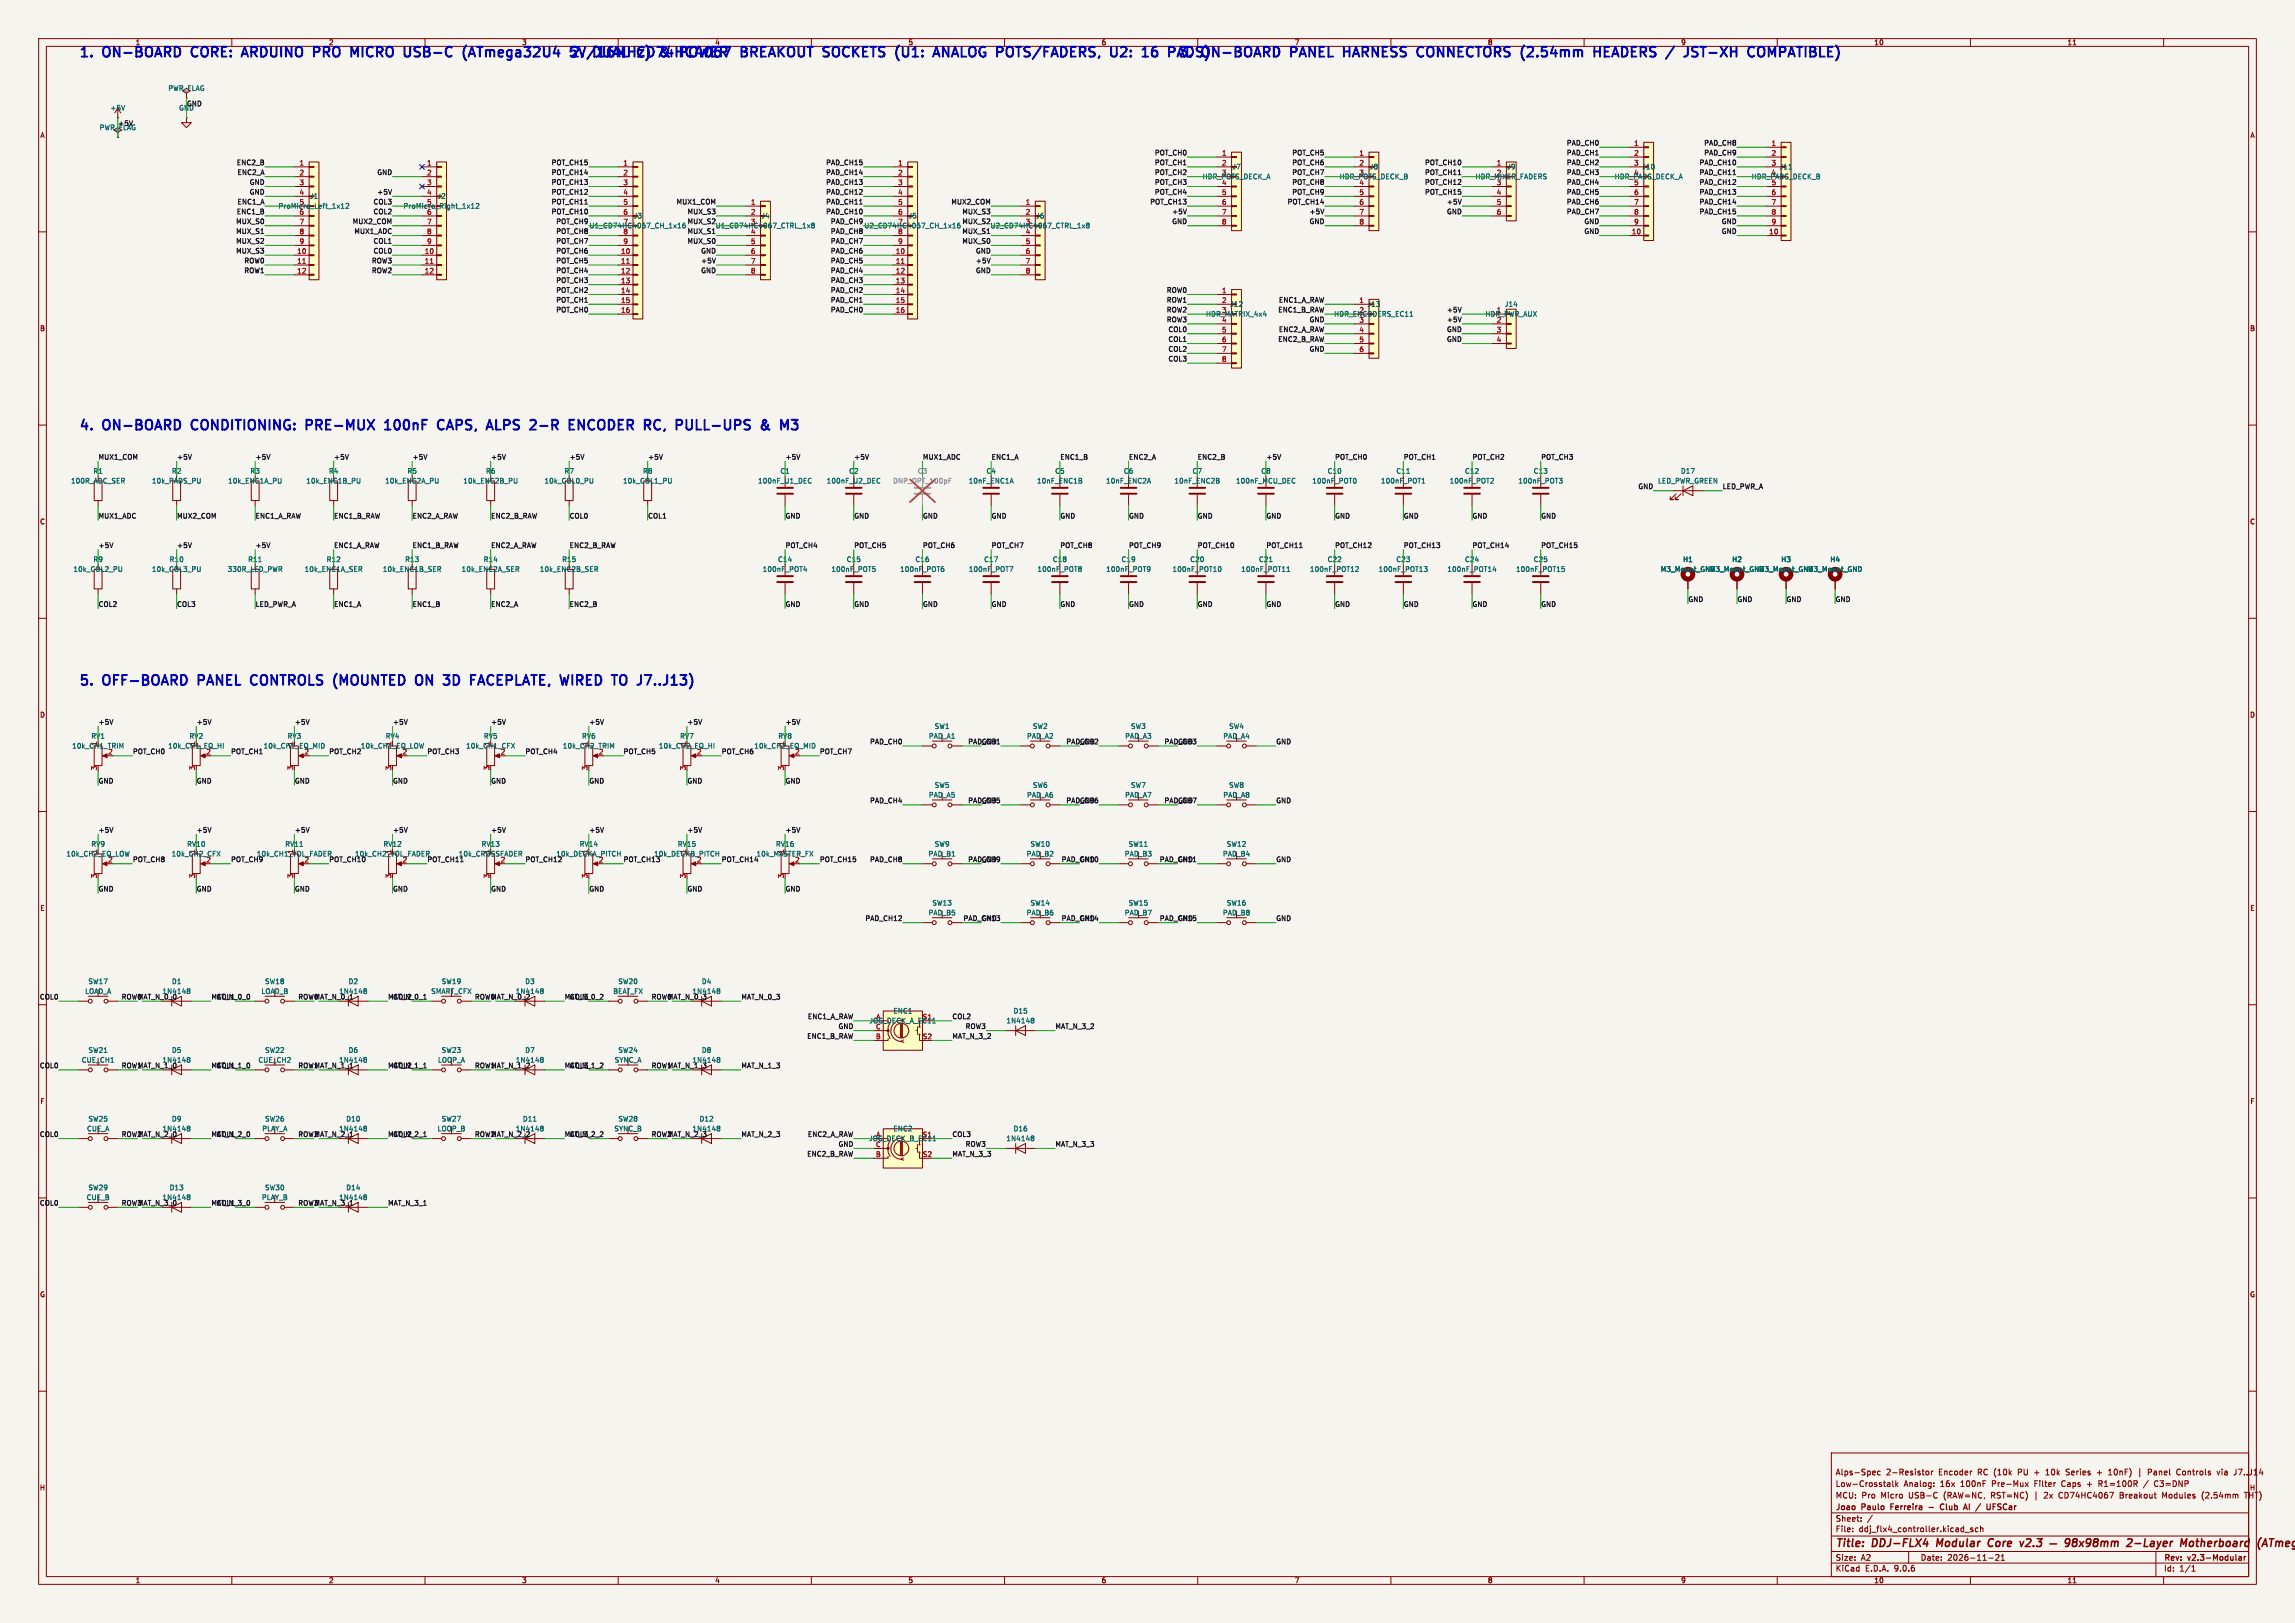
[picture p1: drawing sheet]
<svg xmlns="http://www.w3.org/2000/svg" width="594mm" height="420mm" viewBox="0 0 594 420" stroke-linecap="round" stroke-linejoin="round" font-family="sans-serif">
<defs><g id="words">
<g font-size="3.5" fill="#0000c2">
<text x="20.3" y="15">1.</text>
<text x="26.9" y="15">ON-BOARD</text>
<text x="50.8" y="15">CORE:</text>
<text x="65" y="15">ARDUINO</text>
<text x="84.4" y="15">PRO</text>
<text x="95.1" y="15">MICRO</text>
<text x="109.9" y="15">USB-C</text>
<text x="126.1" y="15">(ATmega32U4</text>
<text x="147.3" y="15">2.</text>
<text x="153.9" y="15">DUAL</text>
<text x="155" y="15">5V/16MHz)</text>
<text x="166.3" y="15">CD74HC4067</text>
<text x="179.3" y="15">&amp;</text>
<text x="185.4" y="15">POWER</text>
<text x="194" y="15">BREAKOUT SOCKETS</text>
<text x="236.1" y="15">(U1:</text>
<text x="247" y="15">ANALOG POTS/FADERS,</text>
<text x="294.8" y="15">U2:</text>
<text x="304" y="15">16</text>
<text x="304.8" y="15">3.</text>
<text x="311.4" y="15">ON-BOARD</text>
<text x="311.8" y="15">PADS)</text>
<text x="335.3" y="15">PANEL</text>
<text x="349.9" y="15">HARNESS</text>
<text x="370.1" y="15">CONNECTORS</text>
<text x="397.9" y="15">(2.54mm</text>
<text x="417.8" y="15">HEADERS</text>
<text x="437.7" y="15">/</text>
<text x="443.3" y="15">JST-XH</text>
<text x="460.8" y="15">COMPATIBLE)</text>
<text x="20.3" y="111.5">4.</text>
<text x="26.9" y="111.5">ON-BOARD</text>
<text x="50.8" y="111.5">CONDITIONING:</text>
<text x="81.4" y="111.5">PRE-MUX</text>
<text x="102.9" y="111.5">100nF</text>
<text x="117.6" y="111.5">CAPS,</text>
<text x="131.4" y="111.5">ALPS</text>
<text x="143.5" y="111.5">2-R</text>
<text x="154.6" y="111.5">ENCODER</text>
<text x="175.1" y="111.5">RC,</text>
<text x="184.3" y="111.5">PULL-UPS</text>
<text x="20.3" y="177.6">5.</text>
<text x="26.9" y="177.6">OFF-BOARD</text>
<text x="52.5" y="177.6">PANEL</text>
<text x="67.2" y="177.6">CONTROLS</text>
<text x="89.6" y="177.6">(MOUNTED</text>
<text x="111.9" y="177.6">ON</text>
<text x="120.2" y="177.6">3D</text>
<text x="128.1" y="177.6">FACEPLATE, WIRED</text>
<text x="166.9" y="177.6">TO</text>
<text x="174.4" y="177.6">J7..J13)</text>
</g>
<g font-size="2.8" fill="#840000">
<text x="475" y="400.9">Title:</text>
<text x="484.7" y="400.9">DDJ-FLX4</text>
<text x="502.1" y="400.9">Modular</text>
<text x="516.3" y="400.9">Core</text>
<text x="525.3" y="400.9">v2.3</text>
<text x="555.5" y="400.9">2-Layer</text>
<text x="570.1" y="400.9">Motherboard</text>
<text x="590.9" y="400.9">(AT</text>
</g>
<g font-size="2.1" fill="#840000">
<text x="475" y="382">Alps-Spec</text>
<text x="488.2" y="382">2-Resistor</text>
<text x="501.8" y="382">Encoder</text>
<text x="512" y="382">RC (10k</text>
<text x="522.7" y="382">PU</text>
<text x="527.1" y="382">+</text>
<text x="530.2" y="382">10k</text>
<text x="535.6" y="382">Series</text>
<text x="543.8" y="382">+</text>
<text x="546.9" y="382">10nF)</text>
<text x="557.5" y="382">Panel</text>
<text x="565" y="382">Controls</text>
<text x="575.7" y="382">via</text>
<text x="580.2" y="382">J7..J14</text>
<text x="475" y="388">MCU:</text>
<text x="475" y="385">Low-Crosstalk</text>
<text x="481.8" y="388">Pro</text>
<text x="486.9" y="388">Micro</text>
<text x="492.7" y="385">Analog:</text>
<text x="494.2" y="388">USB-C</text>
<text x="502.2" y="385">16x</text>
<text x="503.3" y="388">(RAW=NC,</text>
<text x="507.6" y="385">100nF</text>
<text x="515.8" y="388">RST=NC)</text>
<text x="515.8" y="385">Pre-Mux</text>
<text x="527" y="385">Filter</text>
<text x="527.1" y="388">|</text>
<text x="529.8" y="388">2x</text>
<text x="533.8" y="388">CD74HC4067</text>
<text x="534.2" y="385">Caps</text>
<text x="540.9" y="385">+</text>
<text x="544" y="385">R1=100R</text>
<text x="549.7" y="388">Breakout</text>
<text x="558.8" y="385">C3=DNP</text>
<text x="560.9" y="388">Modules</text>
<text x="571.2" y="388">(2.54mm</text>
<text x="582.5" y="388">THT)</text>
<text x="475" y="394">Sheet:</text>
<text x="475" y="391.2">Joao</text>
<text x="482" y="391.2">Paulo</text>
<text x="490.1" y="391.2">Ferreira</text>
<text x="504.1" y="391.2">Club</text>
<text x="514.6" y="391.2">/</text>
<text x="517.9" y="391.2">UFSCar</text>
<text x="475" y="396.7">File:</text>
<text x="481.1" y="396.7">ddj_flx4_controller.kicad_sch</text>
<text x="475" y="406.9">KiCad</text>
<text x="475" y="404.1">Size:</text>
<text x="481.7" y="404.1">A2</text>
<text x="482.7" y="406.9">E.D.A.</text>
<text x="490.3" y="406.9">9.0.6</text>
<text x="497" y="404.1">Date:</text>
<text x="504" y="404.1">2026-11-21</text>
<text x="560" y="404.3">Rev:</text>
<text x="560" y="406.9">Id:</text>
<text x="564.1" y="406.9">1/1</text>
<text x="566.4" y="404.3">v2.3-Modular</text>
</g>
<g font-size="1.8" fill="#0000c2">
<text x="35" y="11.9">1</text>
<text x="85" y="11.9">2</text>
<text x="185" y="11.9">4</text>
<text x="335" y="11.9">7</text>
<text x="385" y="11.9">8</text>
</g>
<g font-size="1.8" fill="#840000">
<text x="135" y="11.9">3</text>
<text x="235" y="11.9">5</text>
<text x="285" y="11.9">6</text>
<text x="435" y="11.9">9</text>
<text x="485" y="11.9">10</text>
<text x="535" y="11.9">11</text>
<text x="10.3" y="35.9">A</text>
<text x="582.3" y="35.9">A</text>
<text x="10.3" y="85.9">B</text>
<text x="582.3" y="85.9">B</text>
<text x="10.3" y="135.9">C</text>
<text x="582.3" y="135.9">C</text>
<text x="10.3" y="185.9">D</text>
<text x="582.3" y="185.9">D</text>
<text x="10.3" y="235.9">E</text>
<text x="582.3" y="235.9">E</text>
<text x="10.3" y="285.9">F</text>
<text x="582.3" y="285.9">F</text>
<text x="10.3" y="335.9">G</text>
<text x="582.3" y="335.9">G</text>
<text x="10.2" y="385.9">H</text>
<text x="582.2" y="385.9">H</text>
<text x="35" y="409.9">1</text>
<text x="85" y="409.9">2</text>
<text x="135" y="409.9">3</text>
<text x="185" y="409.9">4</text>
<text x="235" y="409.9">5</text>
<text x="285" y="409.9">6</text>
<text x="335" y="409.9">7</text>
<text x="385" y="409.9">8</text>
<text x="435" y="409.9">9</text>
<text x="485" y="409.9">10</text>
<text x="535" y="409.9">11</text>
</g>
<g font-size="1.8" fill="#006464">
<text x="43.4" y="23.7">PWR_FLAG</text>
<text x="28.4" y="28.8">+5V</text>
<text x="25.7" y="33.9">PWR_FLAG</text>
<text x="311.1" y="46.6">HDR_POTS_DECK_A</text>
<text x="316.2" y="45.5">3</text>
<text x="318.8" y="44">J7</text>
<text x="346.6" y="46.6">HDR_POTS_DECK_B</text>
<text x="351.7" y="45.5">3</text>
<text x="354.4" y="44">J8</text>
<text x="381.8" y="46.6">HDR_MIXER_FADERS</text>
<text x="387.3" y="45.5">2</text>
<text x="390" y="44">J9</text>
<text x="417.8" y="46.6">HDR_PADS_DECK_A</text>
<text x="422.8" y="45.5">4</text>
<text x="424.9" y="44">J10</text>
<text x="453.3" y="46.6">HDR_PADS_DECK_B</text>
<text x="458.4" y="45.5">4</text>
<text x="460.5" y="44">J11</text>
<text x="77.4" y="53.1">5</text>
<text x="80.1" y="51.7">J1</text>
<text x="110.4" y="53.1">5</text>
<text x="113.1" y="51.7">J2</text>
<text x="72" y="54.2">ProMicro_Left_1x12</text>
<text x="77.4" y="55.6">6</text>
<text x="104.3" y="54.2">ProMicro_Right_1x12</text>
<text x="110.4" y="55.6">6</text>
<text x="152.4" y="59.3">U1_CD74HC4067_CH_1x16</text>
<text x="161.2" y="58.2">7</text>
<text x="163.9" y="56.7">J3</text>
<text x="185.1" y="59.3">U1_CD74HC4067_CTRL_1x8</text>
<text x="194.2" y="58.2">3</text>
<text x="196.9" y="56.7">J4</text>
<text x="223.6" y="59.3">U2_CD74HC4067_CH_1x16</text>
<text x="232.3" y="58.2">7</text>
<text x="235" y="56.7">J5</text>
<text x="256.2" y="59.3">U2_CD74HC4067_CTRL_1x8</text>
<text x="265.4" y="58.2">3</text>
<text x="268" y="56.7">J6</text>
<text x="194.2" y="60.7">4</text>
<text x="265.4" y="60.7">4</text>
<text x="312" y="82.1">HDR_MATRIX_4x4</text>
<text x="316.2" y="81">3</text>
<text x="316.2" y="83.6">4</text>
<text x="318.2" y="79.6">J12</text>
<text x="345.2" y="82.1">HDR_ENCODERS_EC11</text>
<text x="351.7" y="81">2</text>
<text x="353.8" y="79.6">J13</text>
<text x="384.3" y="82.1">HDR_PWR_AUX</text>
<text x="387.3" y="81">1</text>
<text x="389.4" y="79.6">J14</text>
<text x="18.3" y="125.3">100R_ADC_SER</text>
<text x="24.1" y="122.8">R1</text>
<text x="39.2" y="125.3">10k_PADS_PU</text>
<text x="44.4" y="122.8">R2</text>
<text x="58.9" y="125.3">10k_ENC1A_PU</text>
<text x="64.7" y="122.8">R3</text>
<text x="79.2" y="125.3">10k_ENC1B_PU</text>
<text x="85" y="122.8">R4</text>
<text x="99.6" y="125.3">10k_ENC2A_PU</text>
<text x="105.3" y="122.8">R5</text>
<text x="119.8" y="125.3">10k_ENC2B_PU</text>
<text x="125.7" y="122.8">R6</text>
<text x="140.8" y="125.3">10k_COL0_PU</text>
<text x="146" y="122.8">R7</text>
<text x="161.1" y="125.3">10k_COL1_PU</text>
<text x="166.3" y="122.8">R8</text>
<text x="196.1" y="125.3">100nF_U1_DEC</text>
<text x="201.9" y="122.8">C1</text>
<text x="213.9" y="125.3">100nF_U2_DEC</text>
<text x="219.6" y="122.8">C2</text>
<text x="250.6" y="125.3">10nF_ENC1A</text>
<text x="255.2" y="122.8">C4</text>
<text x="268.3" y="125.3">10nF_ENC1B</text>
<text x="273" y="122.8">C5</text>
<text x="286.2" y="125.3">10nF_ENC2A</text>
<text x="290.8" y="122.8">C6</text>
<text x="303.9" y="125.3">10nF_ENC2B</text>
<text x="308.5" y="122.8">C7</text>
<text x="319.8" y="125.3">100nF_MCU_DEC</text>
<text x="326.3" y="122.8">C8</text>
<text x="339.5" y="125.3">100nF_POT0</text>
<text x="343.5" y="122.8">C10</text>
<text x="357.3" y="125.3">100nF_POT1</text>
<text x="361.3" y="122.8">C11</text>
<text x="375.1" y="125.3">100nF_POT2</text>
<text x="379.1" y="122.8">C12</text>
<text x="392.9" y="125.3">100nF_POT3</text>
<text x="396.8" y="122.8">C13</text>
<text x="429" y="125.3">LED_PWR_GREEN</text>
<text x="434.9" y="122.8">D17</text>
<text x="18.9" y="148.2">10k_COL2_PU</text>
<text x="24.1" y="145.6">R9</text>
<text x="39.2" y="148.2">10k_COL3_PU</text>
<text x="43.8" y="145.6">R10</text>
<text x="58.8" y="148.2">330R_LED_PWR</text>
<text x="64.1" y="145.6">R11</text>
<text x="78.7" y="148.2">10k_ENC1A_SER</text>
<text x="84.4" y="145.6">R12</text>
<text x="99" y="148.2">10k_ENC1B_SER</text>
<text x="104.7" y="145.6">R13</text>
<text x="119.4" y="148.2">10k_ENC2A_SER</text>
<text x="125.1" y="145.6">R14</text>
<text x="139.6" y="148.2">10k_ENC2B_SER</text>
<text x="145.4" y="145.6">R15</text>
<text x="197.3" y="148.2">100nF_POT4</text>
<text x="201.3" y="145.6">C14</text>
<text x="215.1" y="148.2">100nF_POT5</text>
<text x="219" y="145.6">C15</text>
<text x="232.9" y="148.2">100nF_POT6</text>
<text x="236.8" y="145.6">C16</text>
<text x="250.6" y="148.2">100nF_POT7</text>
<text x="254.6" y="145.6">C17</text>
<text x="268.4" y="148.2">100nF_POT8</text>
<text x="272.4" y="145.6">C18</text>
<text x="286.2" y="148.2">100nF_POT9</text>
<text x="290.2" y="145.6">C19</text>
<text x="303.4" y="148.2">100nF_POT10</text>
<text x="307.9" y="145.6">C20</text>
<text x="321.1" y="148.2">100nF_POT11</text>
<text x="325.7" y="145.6">C21</text>
<text x="338.9" y="148.2">100nF_POT12</text>
<text x="343.5" y="145.6">C22</text>
<text x="356.7" y="148.2">100nF_POT13</text>
<text x="361.3" y="145.6">C23</text>
<text x="374.5" y="148.2">100nF_POT14</text>
<text x="379.1" y="145.6">C24</text>
<text x="392.3" y="148.2">100nF_POT15</text>
<text x="396.8" y="145.6">C25</text>
<text x="429.7" y="148.2">M3_Mount_GNDM3_Mount_GNDM3_Mount_GNDM3_Mount_GND</text>
<text x="435.5" y="145.6">H1</text>
<text x="448.2" y="145.6">H2</text>
<text x="460.9" y="145.6">H3</text>
<text x="473.6" y="145.6">H4</text>
<text x="23.5" y="191.4">RV1</text>
<text x="48.9" y="191.4">RV2</text>
<text x="74.3" y="191.4">RV3</text>
<text x="99.7" y="191.4">RV4</text>
<text x="125.1" y="191.4">RV5</text>
<text x="150.5" y="191.4">RV6</text>
<text x="175.9" y="191.4">RV7</text>
<text x="201.3" y="191.4">RV8</text>
<text x="240.3" y="191.4">PAD_A1</text>
<text x="241.8" y="188.8">SW1</text>
<text x="265.7" y="191.4">PAD_A2</text>
<text x="267.2" y="188.8">SW2</text>
<text x="291.1" y="191.4">PAD_A3</text>
<text x="292.6" y="188.8">SW3</text>
<text x="316.5" y="191.4">PAD_A4</text>
<text x="318" y="188.8">SW4</text>
<text x="18.6" y="193.9">10k_CH1_TRIM</text>
<text x="25.1" y="193.1" transform="rotate(-90 25.1 193.1)">1</text>
<text x="43.4" y="193.9">10k_CH1_EQ_HI</text>
<text x="50.5" y="193.1" transform="rotate(-90 50.5 193.1)">1</text>
<text x="53.3" y="195.3">2</text>
<text x="68.1" y="193.9">10k_CH1_EQ_MID</text>
<text x="75.9" y="193.1" transform="rotate(-90 75.9 193.1)">1</text>
<text x="78.7" y="195.3">2</text>
<text x="93.3" y="193.9">10k_CH1_EQ_LOW</text>
<text x="101.3" y="193.1" transform="rotate(-90 101.3 193.1)">1</text>
<text x="104.1" y="195.3">2</text>
<text x="120.5" y="193.9">10k_CH1_CFX</text>
<text x="126.7" y="193.1" transform="rotate(-90 126.7 193.1)">1</text>
<text x="129.5" y="195.3">2</text>
<text x="145.6" y="193.9">10k_CH2_TRIM</text>
<text x="152.1" y="193.1" transform="rotate(-90 152.1 193.1)">1</text>
<text x="170.4" y="193.9">10k_CH2_EQ_HI</text>
<text x="177.5" y="193.1" transform="rotate(-90 177.5 193.1)">1</text>
<text x="180.3" y="195.3">2</text>
<text x="195.1" y="193.9">10k_CH2_EQ_MID</text>
<text x="202.9" y="193.1" transform="rotate(-90 202.9 193.1)">1</text>
<text x="205.7" y="195.3">2</text>
<text x="240.3" y="206.6">PAD_A5</text>
<text x="241.8" y="204.1">SW5</text>
<text x="265.7" y="206.6">PAD_A6</text>
<text x="267.2" y="204.1">SW6</text>
<text x="291.1" y="206.6">PAD_A7</text>
<text x="292.6" y="204.1">SW7</text>
<text x="316.5" y="206.6">PAD_A8</text>
<text x="318" y="204.1">SW8</text>
<text x="17.1" y="221.8">10k_CH2_EQ_LOW</text>
<text x="23.5" y="219.3">RV9</text>
<text x="25.1" y="221.1" transform="rotate(-90 25.1 221.1)">1</text>
<text x="44.3" y="221.8">10k_CH2_CFX</text>
<text x="48.3" y="219.3">RV10</text>
<text x="50.5" y="221.1" transform="rotate(-90 50.5 221.1)">1</text>
<text x="66.4" y="221.8">10k_CH1_VOL_FADER</text>
<text x="73.7" y="219.3">RV11</text>
<text x="91.8" y="221.8">10k_CH2_VOL_FADER</text>
<text x="99.1" y="219.3">RV12</text>
<text x="101.3" y="221.1" transform="rotate(-90 101.3 221.1)">1</text>
<text x="118.6" y="221.8">10k_CROSSFADER</text>
<text x="124.5" y="219.3">RV13</text>
<text x="126.7" y="221.1" transform="rotate(-90 126.7 221.1)">1</text>
<text x="143.9" y="221.8">10k_DECKA_PITCH</text>
<text x="149.9" y="219.3">RV14</text>
<text x="152.1" y="221.1" transform="rotate(-90 152.1 221.1)">1</text>
<text x="169.2" y="221.8">10k_DECKB_PITCH</text>
<text x="175.3" y="219.3">RV15</text>
<text x="177.5" y="221.1" transform="rotate(-90 177.5 221.1)">1</text>
<text x="195.7" y="221.8">10k_MASTER_FX</text>
<text x="200.7" y="219.3">RV16</text>
<text x="202.9" y="221.1" transform="rotate(-90 202.9 221.1)">1</text>
<text x="240.2" y="221.8">PAD_B1</text>
<text x="241.8" y="219.3">SW9</text>
<text x="265.6" y="221.8">PAD_B2</text>
<text x="266.6" y="219.3">SW10</text>
<text x="291" y="221.8">PAD_B3</text>
<text x="292" y="219.3">SW11</text>
<text x="316.4" y="221.8">PAD_B4</text>
<text x="317.4" y="219.3">SW12</text>
<text x="27.9" y="223.3">2</text>
<text x="53.3" y="223.3">2</text>
<text x="78.7" y="223.3">2</text>
<text x="104.1" y="223.3">2</text>
<text x="129.5" y="223.3">2</text>
<text x="154.9" y="223.3">2</text>
<text x="180.3" y="223.3">2</text>
<text x="205.7" y="223.3">2</text>
<text x="240.2" y="237.1">PAD_B5</text>
<text x="241.2" y="234.5">SW13</text>
<text x="265.6" y="237.1">PAD_B6</text>
<text x="266.6" y="234.5">SW14</text>
<text x="291" y="237.1">PAD_B7</text>
<text x="292" y="234.5">SW15</text>
<text x="316.4" y="237.1">PAD_B8</text>
<text x="317.4" y="234.5">SW16</text>
<text x="21.9" y="257.4">LOAD_A</text>
<text x="22.8" y="254.9">SW17</text>
<text x="44.4" y="254.9">D1</text>
<text x="67.5" y="257.4">LOAD_B</text>
<text x="68.5" y="254.9">SW18</text>
<text x="90.1" y="254.9">D2</text>
<text x="111.5" y="257.4">SMART_CFX</text>
<text x="114.2" y="254.9">SW19</text>
<text x="135.8" y="254.9">D3</text>
<text x="158.6" y="257.4">BEAT_FX</text>
<text x="159.9" y="254.9">SW20</text>
<text x="181.5" y="254.9">D4</text>
<text x="226.7" y="263.9">A</text>
<text x="231.1" y="262.5">ENC1</text>
<text x="238.7" y="263.9">S1</text>
<text x="262.2" y="262.5">D15</text>
<text x="224.9" y="265">JOG_DECK_A_EC11</text>
<text x="226.6" y="266.4">C</text>
<text x="260.4" y="265">1N4148</text>
<text x="21" y="275.2">CUE_CH1</text>
<text x="22.8" y="272.6">SW21</text>
<text x="44.4" y="272.6">D5</text>
<text x="66.8" y="275.2">CUE_CH2</text>
<text x="68.5" y="272.6">SW22</text>
<text x="90.1" y="272.6">D6</text>
<text x="113.2" y="275.2">LOOP_A</text>
<text x="114.2" y="272.6">SW23</text>
<text x="135.8" y="272.6">D7</text>
<text x="159" y="275.2">SYNC_A</text>
<text x="159.9" y="272.6">SW24</text>
<text x="181.5" y="272.6">D8</text>
<text x="22.4" y="293">CUE_A</text>
<text x="22.8" y="290.4">SW25</text>
<text x="44.4" y="290.4">D9</text>
<text x="67.8" y="293">PLAY_A</text>
<text x="68.5" y="290.4">SW26</text>
<text x="89.5" y="290.4">D10</text>
<text x="113.1" y="293">LOOP_B</text>
<text x="114.2" y="290.4">SW27</text>
<text x="135.2" y="290.4">D11</text>
<text x="158.9" y="293">SYNC_B</text>
<text x="159.9" y="290.4">SW28</text>
<text x="180.9" y="290.4">D12</text>
<text x="231.1" y="293">ENC2</text>
<text x="262.2" y="293">D16</text>
<text x="224.8" y="295.5">JOG_DECK_B_EC11</text>
<text x="226.6" y="296.9">C</text>
<text x="226.7" y="294.4">A</text>
<text x="238.7" y="294.4">S1</text>
<text x="260.4" y="295.5">1N4148</text>
<text x="22.3" y="310.7">CUE_B</text>
<text x="22.8" y="308.2">SW29</text>
<text x="43.8" y="308.2">D13</text>
<text x="67.7" y="310.7">PLAY_B</text>
<text x="68.5" y="308.2">SW30</text>
<text x="89.5" y="308.2">D14</text>
</g>
<g font-size="1.8" fill="#0f0f0f">
<text x="46.2" y="28.8">GND</text>
<text x="48.3" y="27.6">GND</text>
<text x="30.5" y="32.7">+5V</text>
<text x="298.8" y="40.3">POT_CH0</text>
<text x="334.4" y="40.3">POT_CH5</text>
<text x="405.4" y="37.8">PAD_CH0</text>
<text x="405.4" y="40.3">PAD_CH1</text>
<text x="441" y="37.8">PAD_CH8</text>
<text x="441" y="40.3">PAD_CH9</text>
<text x="61.2" y="42.8">ENC2_B</text>
<text x="61.4" y="45.4">ENC2_A</text>
<text x="64.5" y="47.9">GND</text>
<text x="97.5" y="45.4">GND</text>
<text x="142.6" y="42.8">POT_CH15</text>
<text x="142.6" y="45.4">POT_CH14</text>
<text x="142.6" y="47.9">POT_CH13</text>
<text x="213.7" y="42.8">PAD_CH15</text>
<text x="213.7" y="45.4">PAD_CH14</text>
<text x="213.7" y="47.9">PAD_CH13</text>
<text x="298.8" y="42.8">POT_CH1</text>
<text x="298.8" y="45.4">POT_CH2</text>
<text x="298.8" y="47.9">POT_CH3</text>
<text x="334.4" y="47.9">POT_CH8</text>
<text x="334.4" y="42.8">POT_CH6</text>
<text x="334.4" y="45.4">POT_CH7</text>
<text x="368.7" y="42.8">POT_CH10</text>
<text x="368.7" y="45.4">POT_CH11</text>
<text x="368.7" y="47.9">POT_CH12</text>
<text x="405.4" y="45.4">PAD_CH3</text>
<text x="405.4" y="47.9">PAD_CH4</text>
<text x="405.4" y="42.8">PAD_CH2</text>
<text x="439.8" y="42.8">PAD_CH10</text>
<text x="439.8" y="45.4">PAD_CH11</text>
<text x="439.8" y="47.9">PAD_CH12</text>
<text x="61.4" y="53">ENC1_A</text>
<text x="64.5" y="50.5">GND</text>
<text x="96.6" y="53">COL3</text>
<text x="97.5" y="50.5">+5V</text>
<text x="142.6" y="50.5">POT_CH12</text>
<text x="142.6" y="53">POT_CH11</text>
<text x="175" y="53">MUX1_COM</text>
<text x="213.7" y="50.5">PAD_CH12</text>
<text x="213.7" y="53">PAD_CH11</text>
<text x="246.1" y="53">MUX2_COM</text>
<text x="297.6" y="53">POT_CH13</text>
<text x="298.8" y="50.5">POT_CH4</text>
<text x="333.1" y="53">POT_CH14</text>
<text x="334.4" y="50.5">POT_CH9</text>
<text x="368.7" y="50.5">POT_CH15</text>
<text x="374.4" y="53">+5V</text>
<text x="405.4" y="50.5">PAD_CH5</text>
<text x="405.4" y="53">PAD_CH6</text>
<text x="439.8" y="50.5">PAD_CH13</text>
<text x="439.8" y="53">PAD_CH14</text>
<text x="61" y="58.1">MUX_S0</text>
<text x="61.2" y="55.5">ENC1_B</text>
<text x="91.2" y="58.1">MUX2_COM</text>
<text x="96.6" y="55.5">COL2</text>
<text x="142.6" y="55.5">POT_CH10</text>
<text x="143.9" y="58.1">POT_CH9</text>
<text x="177.8" y="55.5">MUX_S3</text>
<text x="177.8" y="58.1">MUX_S2</text>
<text x="213.7" y="55.5">PAD_CH10</text>
<text x="214.9" y="58.1">PAD_CH9</text>
<text x="249" y="55.5">MUX_S3</text>
<text x="249" y="58.1">MUX_S2</text>
<text x="303.3" y="55.5">+5V</text>
<text x="303.3" y="58.1">GND</text>
<text x="338.8" y="55.5">+5V</text>
<text x="338.8" y="58.1">GND</text>
<text x="374.4" y="55.5">GND</text>
<text x="405.4" y="55.5">PAD_CH7</text>
<text x="409.9" y="58.1">GND</text>
<text x="439.8" y="55.5">PAD_CH15</text>
<text x="445.5" y="58.1">GND</text>
<text x="61" y="60.6">MUX_S1</text>
<text x="61" y="63.2">MUX_S2</text>
<text x="61" y="65.7">MUX_S3</text>
<text x="91.6" y="60.6">MUX1_ADC</text>
<text x="96.6" y="63.2">COL1</text>
<text x="96.6" y="65.7">COL0</text>
<text x="143.9" y="60.6">POT_CH8</text>
<text x="143.9" y="63.2">POT_CH7</text>
<text x="143.9" y="65.7">POT_CH6</text>
<text x="177.8" y="60.6">MUX_S1</text>
<text x="177.8" y="63.2">MUX_S0</text>
<text x="181.3" y="65.7">GND</text>
<text x="214.9" y="60.6">PAD_CH8</text>
<text x="214.9" y="63.2">PAD_CH7</text>
<text x="214.9" y="65.7">PAD_CH6</text>
<text x="249" y="60.6">MUX_S1</text>
<text x="249" y="63.2">MUX_S0</text>
<text x="252.5" y="65.7">GND</text>
<text x="409.9" y="60.6">GND</text>
<text x="445.5" y="60.6">GND</text>
<text x="63.1" y="68.2">ROW0</text>
<text x="63.1" y="70.8">ROW1</text>
<text x="96.1" y="68.2">ROW3</text>
<text x="96.1" y="70.8">ROW2</text>
<text x="143.9" y="70.8">POT_CH4</text>
<text x="143.9" y="68.2">POT_CH5</text>
<text x="181.3" y="70.8">GND</text>
<text x="181.3" y="68.2">+5V</text>
<text x="214.9" y="68.2">PAD_CH5</text>
<text x="214.9" y="70.8">PAD_CH4</text>
<text x="252.5" y="68.2">+5V</text>
<text x="252.5" y="70.8">GND</text>
<text x="143.9" y="73.3">POT_CH3</text>
<text x="143.9" y="75.9">POT_CH2</text>
<text x="214.9" y="73.3">PAD_CH3</text>
<text x="214.9" y="75.9">PAD_CH2</text>
<text x="301.9" y="75.9">ROW0</text>
<text x="143.9" y="78.4">POT_CH1</text>
<text x="143.9" y="80.9">POT_CH0</text>
<text x="214.9" y="78.4">PAD_CH1</text>
<text x="214.9" y="80.9">PAD_CH0</text>
<text x="301.9" y="80.9">ROW2</text>
<text x="301.9" y="83.5">ROW3</text>
<text x="301.9" y="78.4">ROW1</text>
<text x="330.7" y="80.9">ENC1_B_RAW</text>
<text x="330.9" y="78.4">ENC1_A_RAW</text>
<text x="338.8" y="83.5">GND</text>
<text x="374.4" y="80.9">+5V</text>
<text x="374.4" y="83.5">+5V</text>
<text x="302.3" y="86">COL0</text>
<text x="302.3" y="88.6">COL1</text>
<text x="330.7" y="88.6">ENC2_B_RAW</text>
<text x="330.9" y="86">ENC2_A_RAW</text>
<text x="374.4" y="86">GND</text>
<text x="374.4" y="88.6">GND</text>
<text x="302.3" y="91.1">COL2</text>
<text x="302.3" y="93.6">COL3</text>
<text x="338.8" y="91.1">GND</text>
<text x="25.4" y="119">MUX1_COM</text>
<text x="45.7" y="119">+5V</text>
<text x="66" y="119">+5V</text>
<text x="86.4" y="119">+5V</text>
<text x="106.7" y="119">+5V</text>
<text x="127" y="119">+5V</text>
<text x="147.3" y="119">+5V</text>
<text x="167.6" y="119">+5V</text>
<text x="203.2" y="119">+5V</text>
<text x="221" y="119">+5V</text>
<text x="238.8" y="119">MUX1_ADC</text>
<text x="256.5" y="119">ENC1_A</text>
<text x="274.3" y="119">ENC1_B</text>
<text x="292.1" y="119">ENC2_A</text>
<text x="309.9" y="119">ENC2_B</text>
<text x="327.7" y="119">+5V</text>
<text x="345.4" y="119">POT_CH0</text>
<text x="363.2" y="119">POT_CH1</text>
<text x="381" y="119">POT_CH2</text>
<text x="398.8" y="119">POT_CH3</text>
<text x="423.9" y="126.7">GND</text>
<text x="445.8" y="126.7">LED_PWR_A</text>
<text x="25.4" y="134.3">MUX1_ADC</text>
<text x="45.7" y="134.3">MUX2_COM</text>
<text x="66" y="134.3">ENC1_A_RAW</text>
<text x="86.4" y="134.3">ENC1_B_RAW</text>
<text x="106.7" y="134.3">ENC2_A_RAW</text>
<text x="127" y="134.3">ENC2_B_RAW</text>
<text x="147.3" y="134.3">COL0</text>
<text x="167.6" y="134.3">COL1</text>
<text x="203.2" y="134.3">GND</text>
<text x="221" y="134.3">GND</text>
<text x="238.8" y="134.3">GND</text>
<text x="256.5" y="134.3">GND</text>
<text x="274.3" y="134.3">GND</text>
<text x="292.1" y="134.3">GND</text>
<text x="309.9" y="134.3">GND</text>
<text x="327.7" y="134.3">GND</text>
<text x="345.4" y="134.3">GND</text>
<text x="363.2" y="134.3">GND</text>
<text x="381" y="134.3">GND</text>
<text x="398.8" y="134.3">GND</text>
<text x="25.4" y="141.9">+5V</text>
<text x="45.7" y="141.9">+5V</text>
<text x="66" y="141.9">+5V</text>
<text x="86.4" y="141.9">ENC1_A_RAW</text>
<text x="106.7" y="141.9">ENC1_B_RAW</text>
<text x="127" y="141.9">ENC2_A_RAW</text>
<text x="147.3" y="141.9">ENC2_B_RAW</text>
<text x="203.2" y="141.9">POT_CH4</text>
<text x="221" y="141.9">POT_CH5</text>
<text x="238.8" y="141.9">POT_CH6</text>
<text x="256.5" y="141.9">POT_CH7</text>
<text x="274.3" y="141.9">POT_CH8</text>
<text x="292.1" y="141.9">POT_CH9</text>
<text x="309.9" y="141.9">POT_CH10</text>
<text x="327.7" y="141.9">POT_CH11</text>
<text x="345.4" y="141.9">POT_CH12</text>
<text x="363.2" y="141.9">POT_CH13</text>
<text x="381" y="141.9">POT_CH14</text>
<text x="398.8" y="141.9">POT_CH15</text>
<text x="436.9" y="155.9">GND</text>
<text x="449.6" y="155.9">GND</text>
<text x="462.3" y="155.9">GND</text>
<text x="475" y="155.9">GND</text>
<text x="25.4" y="157.1">COL2</text>
<text x="45.7" y="157.1">COL3</text>
<text x="66" y="157.1">LED_PWR_A</text>
<text x="86.4" y="157.1">ENC1_A</text>
<text x="106.7" y="157.1">ENC1_B</text>
<text x="127" y="157.1">ENC2_A</text>
<text x="147.3" y="157.1">ENC2_B</text>
<text x="203.2" y="157.1">GND</text>
<text x="221" y="157.1">GND</text>
<text x="238.8" y="157.1">GND</text>
<text x="256.5" y="157.1">GND</text>
<text x="274.3" y="157.1">GND</text>
<text x="292.1" y="157.1">GND</text>
<text x="309.9" y="157.1">GND</text>
<text x="327.7" y="157.1">GND</text>
<text x="345.4" y="157.1">GND</text>
<text x="363.2" y="157.1">GND</text>
<text x="381" y="157.1">GND</text>
<text x="398.8" y="157.1">GND</text>
<text x="25.4" y="187.6">+5V</text>
<text x="50.8" y="187.6">+5V</text>
<text x="76.2" y="187.6">+5V</text>
<text x="101.6" y="187.6">+5V</text>
<text x="127" y="187.6">+5V</text>
<text x="152.4" y="187.6">+5V</text>
<text x="177.8" y="187.6">+5V</text>
<text x="203.2" y="187.6">+5V</text>
<text x="34.3" y="195.2">POT_CH0</text>
<text x="59.7" y="195.2">POT_CH1</text>
<text x="85.1" y="195.2">POT_CH2</text>
<text x="110.5" y="195.2">POT_CH3</text>
<text x="135.9" y="195.2">POT_CH4</text>
<text x="161.3" y="195.2">POT_CH5</text>
<text x="186.7" y="195.2">POT_CH6</text>
<text x="212.1" y="195.2">POT_CH7</text>
<text x="225.1" y="192.7">PAD_CH0</text>
<text x="250.5" y="192.7">PAD_CH1</text>
<text x="254" y="192.7">GND</text>
<text x="275.9" y="192.7">PAD_CH2</text>
<text x="279.4" y="192.7">GND</text>
<text x="301.3" y="192.7">PAD_CH3</text>
<text x="304.8" y="192.7">GND</text>
<text x="330.2" y="192.7">GND</text>
<text x="25.4" y="202.9">GND</text>
<text x="50.8" y="202.9">GND</text>
<text x="76.2" y="202.9">GND</text>
<text x="101.6" y="202.9">GND</text>
<text x="127" y="202.9">GND</text>
<text x="152.4" y="202.9">GND</text>
<text x="177.8" y="202.9">GND</text>
<text x="203.2" y="202.9">GND</text>
<text x="225.1" y="207.9">PAD_CH4</text>
<text x="250.5" y="207.9">PAD_CH5</text>
<text x="254" y="207.9">GND</text>
<text x="275.9" y="207.9">PAD_CH6</text>
<text x="279.4" y="207.9">GND</text>
<text x="301.3" y="207.9">PAD_CH7</text>
<text x="304.8" y="207.9">GND</text>
<text x="330.2" y="207.9">GND</text>
<text x="25.4" y="215.6">+5V</text>
<text x="50.8" y="215.6">+5V</text>
<text x="76.2" y="215.6">+5V</text>
<text x="101.6" y="215.6">+5V</text>
<text x="127" y="215.6">+5V</text>
<text x="152.4" y="215.6">+5V</text>
<text x="177.8" y="215.6">+5V</text>
<text x="203.2" y="215.6">+5V</text>
<text x="34.3" y="223.2">POT_CH8</text>
<text x="59.7" y="223.2">POT_CH9</text>
<text x="85.1" y="223.2">POT_CH10</text>
<text x="110.5" y="223.2">POT_CH11</text>
<text x="135.9" y="223.2">POT_CH12</text>
<text x="161.3" y="223.2">POT_CH13</text>
<text x="186.7" y="223.2">POT_CH14</text>
<text x="212.1" y="223.2">POT_CH15</text>
<text x="225.1" y="223.2">PAD_CH8</text>
<text x="250.5" y="223.2">PAD_CH9</text>
<text x="254" y="223.2">GND</text>
<text x="274.7" y="223.2">PAD_CH10</text>
<text x="279.4" y="223.2">GND</text>
<text x="300.1" y="223.2">PAD_CH11</text>
<text x="304.8" y="223.2">GND</text>
<text x="330.2" y="223.2">GND</text>
<text x="25.4" y="230.8">GND</text>
<text x="50.8" y="230.8">GND</text>
<text x="76.2" y="230.8">GND</text>
<text x="101.6" y="230.8">GND</text>
<text x="127" y="230.8">GND</text>
<text x="152.4" y="230.8">GND</text>
<text x="177.8" y="230.8">GND</text>
<text x="203.2" y="230.8">GND</text>
<text x="223.9" y="238.4">PAD_CH12</text>
<text x="249.3" y="238.4">PAD_CH13</text>
<text x="254" y="238.4">GND</text>
<text x="274.7" y="238.4">PAD_CH14</text>
<text x="279.4" y="238.4">GND</text>
<text x="300.1" y="238.4">PAD_CH15</text>
<text x="304.8" y="238.4">GND</text>
<text x="330.2" y="238.4">GND</text>
<text x="41.9" y="257.4">1N4148</text>
<text x="87.6" y="257.4">1N4148</text>
<text x="133.4" y="257.4">1N4148</text>
<text x="179.1" y="257.4">1N4148</text>
<text x="10.2" y="258.7">COL0</text>
<text x="31.4" y="258.7">ROW0</text>
<text x="35.6" y="258.7">MAT_N_0_0</text>
<text x="54.6" y="258.7">MAT_N_0_0</text>
<text x="55.9" y="258.7">COL1</text>
<text x="77.1" y="258.7">ROW0</text>
<text x="81.3" y="258.7">MAT_N_0_1</text>
<text x="100.3" y="258.7">MAT_N_0_1</text>
<text x="101.6" y="258.7">COL2</text>
<text x="122.8" y="258.7">ROW0</text>
<text x="127" y="258.7">MAT_N_0_2</text>
<text x="146" y="258.7">MAT_N_0_2</text>
<text x="147.4" y="258.7">COL3</text>
<text x="168.5" y="258.7">ROW0</text>
<text x="172.7" y="258.7">MAT_N_0_3</text>
<text x="191.8" y="258.7">MAT_N_0_3</text>
<text x="209" y="263.8">ENC1_A_RAW</text>
<text x="246.4" y="263.8">COL2</text>
<text x="208.8" y="268.9">ENC1_B_RAW</text>
<text x="216.9" y="266.4">GND</text>
<text x="246.4" y="268.9">MAT_N_3_2</text>
<text x="249.8" y="266.4">ROW3</text>
<text x="273" y="266.4">MAT_N_3_2</text>
<text x="41.9" y="275.2">1N4148</text>
<text x="87.6" y="275.2">1N4148</text>
<text x="133.4" y="275.2">1N4148</text>
<text x="179.1" y="275.2">1N4148</text>
<text x="10.2" y="276.5">COL0</text>
<text x="31.4" y="276.5">ROW1</text>
<text x="35.6" y="276.5">MAT_N_1_0</text>
<text x="54.6" y="276.5">MAT_N_1_0</text>
<text x="55.9" y="276.5">COL1</text>
<text x="77.1" y="276.5">ROW1</text>
<text x="81.3" y="276.5">MAT_N_1_1</text>
<text x="100.3" y="276.5">MAT_N_1_1</text>
<text x="101.6" y="276.5">COL2</text>
<text x="122.8" y="276.5">ROW1</text>
<text x="127" y="276.5">MAT_N_1_2</text>
<text x="146" y="276.5">MAT_N_1_2</text>
<text x="147.4" y="276.5">COL3</text>
<text x="168.5" y="276.5">ROW1</text>
<text x="172.7" y="276.5">MAT_N_1_3</text>
<text x="191.8" y="276.5">MAT_N_1_3</text>
<text x="41.9" y="293">1N4148</text>
<text x="87.6" y="293">1N4148</text>
<text x="133.4" y="293">1N4148</text>
<text x="179.1" y="293">1N4148</text>
<text x="10.2" y="294.3">COL0</text>
<text x="31.4" y="294.3">ROW2</text>
<text x="35.6" y="294.3">MAT_N_2_0</text>
<text x="54.6" y="294.3">MAT_N_2_0</text>
<text x="55.9" y="294.3">COL1</text>
<text x="77.1" y="294.3">ROW2</text>
<text x="81.3" y="294.3">MAT_N_2_1</text>
<text x="100.3" y="294.3">MAT_N_2_1</text>
<text x="101.6" y="294.3">COL2</text>
<text x="122.8" y="294.3">ROW2</text>
<text x="127" y="294.3">MAT_N_2_2</text>
<text x="146" y="294.3">MAT_N_2_2</text>
<text x="147.4" y="294.3">COL3</text>
<text x="168.5" y="294.3">ROW2</text>
<text x="172.7" y="294.3">MAT_N_2_3</text>
<text x="191.8" y="294.3">MAT_N_2_3</text>
<text x="208.8" y="299.4">ENC2_B_RAW</text>
<text x="209" y="294.3">ENC2_A_RAW</text>
<text x="216.9" y="296.8">GND</text>
<text x="246.4" y="294.3">COL3</text>
<text x="246.4" y="299.4">MAT_N_3_3</text>
<text x="249.8" y="296.8">ROW3</text>
<text x="273" y="296.8">MAT_N_3_3</text>
<text x="41.9" y="310.7">1N4148</text>
<text x="87.6" y="310.7">1N4148</text>
<text x="10.2" y="312.1">COL0</text>
<text x="31.4" y="312.1">ROW3</text>
<text x="35.6" y="312.1">MAT_N_3_0</text>
<text x="54.6" y="312.1">MAT_N_3_0</text>
<text x="55.9" y="312.1">COL1</text>
<text x="77.1" y="312.1">ROW3</text>
<text x="81.3" y="312.1">MAT_N_3_1</text>
<text x="100.3" y="312.1">MAT_N_3_1</text>
</g>
<g font-size="1.8" fill="#a90000">
<text x="316.2" y="40.4">1</text>
<text x="351.7" y="40.4">1</text>
<text x="422.8" y="37.8">1</text>
<text x="422.8" y="40.4">2</text>
<text x="458.4" y="37.8">1</text>
<text x="458.4" y="40.4">2</text>
<text x="77.4" y="42.9">1</text>
<text x="77.4" y="45.5">2</text>
<text x="110.4" y="42.9">1</text>
<text x="110.4" y="45.5">2</text>
<text x="161.2" y="42.9">1</text>
<text x="161.2" y="45.5">2</text>
<text x="232.3" y="42.9">1</text>
<text x="232.3" y="45.5">2</text>
<text x="316.2" y="42.9">2</text>
<text x="351.7" y="42.9">2</text>
<text x="387.3" y="42.9">1</text>
<text x="422.8" y="42.9">3</text>
<text x="458.4" y="42.9">3</text>
<text x="77.4" y="48">3</text>
<text x="77.4" y="50.5">4</text>
<text x="110.4" y="48">3</text>
<text x="110.4" y="50.5">4</text>
<text x="161.2" y="48">3</text>
<text x="161.2" y="50.5">4</text>
<text x="161.2" y="53.1">5</text>
<text x="194.2" y="53.1">1</text>
<text x="232.3" y="48">3</text>
<text x="232.3" y="50.5">4</text>
<text x="232.3" y="53.1">5</text>
<text x="265.4" y="53.1">1</text>
<text x="316.2" y="48">4</text>
<text x="316.2" y="50.5">5</text>
<text x="316.2" y="53.1">6</text>
<text x="351.7" y="48">4</text>
<text x="351.7" y="50.5">5</text>
<text x="351.7" y="53.1">6</text>
<text x="387.3" y="48">3</text>
<text x="387.3" y="50.5">4</text>
<text x="387.3" y="53.1">5</text>
<text x="422.8" y="48">5</text>
<text x="422.8" y="50.5">6</text>
<text x="422.8" y="53.1">7</text>
<text x="458.4" y="48">5</text>
<text x="458.4" y="50.5">6</text>
<text x="458.4" y="53.1">7</text>
<text x="77.4" y="58.2">7</text>
<text x="110.4" y="58.2">7</text>
<text x="161.2" y="55.6">6</text>
<text x="194.2" y="55.6">2</text>
<text x="232.3" y="55.6">6</text>
<text x="265.4" y="55.6">2</text>
<text x="316.2" y="55.6">7</text>
<text x="316.2" y="58.2">8</text>
<text x="351.7" y="55.6">7</text>
<text x="351.7" y="58.2">8</text>
<text x="387.3" y="55.6">6</text>
<text x="422.8" y="55.6">8</text>
<text x="422.8" y="58.2">9</text>
<text x="458.4" y="55.6">8</text>
<text x="458.4" y="58.2">9</text>
<text x="76.8" y="65.8">10</text>
<text x="77.4" y="60.7">8</text>
<text x="77.4" y="63.2">9</text>
<text x="109.8" y="65.8">10</text>
<text x="110.4" y="60.7">8</text>
<text x="110.4" y="63.2">9</text>
<text x="160.6" y="65.8">10</text>
<text x="161.2" y="60.7">8</text>
<text x="161.2" y="63.2">9</text>
<text x="194.2" y="63.2">5</text>
<text x="194.2" y="65.8">6</text>
<text x="231.7" y="65.8">10</text>
<text x="232.3" y="60.7">8</text>
<text x="232.3" y="63.2">9</text>
<text x="265.4" y="63.2">5</text>
<text x="265.4" y="65.8">6</text>
<text x="422.2" y="60.7">10</text>
<text x="457.8" y="60.7">10</text>
<text x="76.8" y="68.3">11</text>
<text x="76.8" y="70.9">12</text>
<text x="109.8" y="68.3">11</text>
<text x="109.8" y="70.9">12</text>
<text x="160.6" y="68.3">11</text>
<text x="160.6" y="70.9">12</text>
<text x="194.2" y="68.3">7</text>
<text x="194.2" y="70.9">8</text>
<text x="231.7" y="68.3">11</text>
<text x="231.7" y="70.9">12</text>
<text x="265.4" y="68.3">7</text>
<text x="265.4" y="70.9">8</text>
<text x="160.6" y="73.4">13</text>
<text x="160.6" y="75.9">14</text>
<text x="231.7" y="73.4">13</text>
<text x="231.7" y="75.9">14</text>
<text x="316.2" y="75.9">1</text>
<text x="160.6" y="78.5">15</text>
<text x="160.6" y="81">16</text>
<text x="231.7" y="78.5">15</text>
<text x="231.7" y="81">16</text>
<text x="316.2" y="78.5">2</text>
<text x="351.7" y="78.5">1</text>
<text x="351.7" y="83.6">3</text>
<text x="387.3" y="83.6">2</text>
<text x="316.2" y="86.1">5</text>
<text x="316.2" y="88.6">6</text>
<text x="351.7" y="86.1">4</text>
<text x="351.7" y="88.6">5</text>
<text x="387.3" y="86.1">3</text>
<text x="387.3" y="88.6">4</text>
<text x="316.2" y="91.2">7</text>
<text x="316.2" y="93.7">8</text>
<text x="351.7" y="91.2">6</text>
<text x="27.9" y="195.3">2</text>
<text x="154.9" y="195.3">2</text>
<text x="25.1" y="199.5" transform="rotate(-90 25.1 199.5)">3</text>
<text x="50.5" y="199.5" transform="rotate(-90 50.5 199.5)">3</text>
<text x="75.9" y="199.5" transform="rotate(-90 75.9 199.5)">3</text>
<text x="101.3" y="199.5" transform="rotate(-90 101.3 199.5)">3</text>
<text x="126.7" y="199.5" transform="rotate(-90 126.7 199.5)">3</text>
<text x="152.1" y="199.5" transform="rotate(-90 152.1 199.5)">3</text>
<text x="177.5" y="199.5" transform="rotate(-90 177.5 199.5)">3</text>
<text x="202.9" y="199.5" transform="rotate(-90 202.9 199.5)">3</text>
<text x="75.9" y="221.1" transform="rotate(-90 75.9 221.1)">1</text>
<text x="25.1" y="227.4" transform="rotate(-90 25.1 227.4)">3</text>
<text x="50.5" y="227.4" transform="rotate(-90 50.5 227.4)">3</text>
<text x="75.9" y="227.4" transform="rotate(-90 75.9 227.4)">3</text>
<text x="101.3" y="227.4" transform="rotate(-90 101.3 227.4)">3</text>
<text x="126.7" y="227.4" transform="rotate(-90 126.7 227.4)">3</text>
<text x="152.1" y="227.4" transform="rotate(-90 152.1 227.4)">3</text>
<text x="177.5" y="227.4" transform="rotate(-90 177.5 227.4)">3</text>
<text x="202.9" y="227.4" transform="rotate(-90 202.9 227.4)">3</text>
<text x="226.6" y="269">B</text>
<text x="238.7" y="269">S2</text>
<text x="226.6" y="299.5">B</text>
<text x="238.7" y="299.5">S2</text>
</g>
<g font-size="1.8" fill="#939391">
<text x="231" y="125.3">DNP_OPT_100pF</text>
<text x="237.4" y="122.8">C3</text>
</g>
</g></defs>
<path d="M0 0h594v420h-594z" fill="#f5f4ef" stroke="#f5f4ef" stroke-width=".26"/>
<g fill="none" stroke="#840000" stroke-width=".26">
<path d="M10 10h574v400h-574zM12 12h570v396h-570zM60 10v2M110 10v2M160 10v2M210 10v2M260 10v2M310 10v2M360 10v2M410 10v2M460 10v2M510 10v2"/>
<path d="M536.6 11.6h.7M560 10v2M10 60h2M582 60h2M10 110h2M582 110h2M10 160h2M582 160h2M10 210h2M582 210h2M10 260h2M582 260h2"/>
<path d="M10 310h2M582 310h2M10 360h2M474 376h108v32h-108zM582 360h2M474 397.5h108M474 391.5h108M479.5 396.2v.2M479.5 395.4v.2M481.7 393.5v.2M481.7 392.7v.2M484.6 392.1l-1.3 1.9"/>
<path d="M485.2 380.7l.2 .3-.7 .2M485.3 381.6l-.1 .1M486.7 380.7h-.5l-.2 .3 .1 .6h.6M489 383.7l.2 .2v.8M489.2 384.6l-.5 .1M489.2 384l-.5 .1M489.9 383.2v1.3l.2 .2M490.7 383.2v1.5M490.8 384.1l.4 .6M491.2 383.7l-.5 .5M498.6 380.7h.4l.2 .3v.4l-.2 .3-.5-.3zM499.9 380.7v1"/>
<path d="M500.3 380.7l-.4 .3M500.5 384.5v.2M500.5 383.7v.2M501.3 386.2l.1 .1M501.4 387.5l-.1 .1M508.6 396.5h1.1M510.2 380.7h.2M510.6 395.4h-.4l-.2 .2 .1 .2 .5 .1v.4h-.6M512 395.4h-.5l-.3 .3 .2 .6h.6M512.6 395.5l.6-.1v1M512.6 394.9v1.5M524.2 383.7l.8 1"/>
<path d="M525 383.7l-.8 1M529.2 386.2l-.1 .1M529.5 381.7h.9M529.8 380.4l-.3 .2M529.9 386.8l-.9 .9h1M533.2 386.2l-.3 .6 .3 .8M534.7 381.6l.6 .1M535 380.2l-.3 .3 .3 .4M542.8 381.1h1.2M543.2 384h.6M543.8 383.2h-.6v1.5M545.7 381.7h.9"/>
<path d="M545.7 380.6l.5-.4v1.5M548.7 386.9h.5M549.2 386.2h-.5v1.5h.6M553.8 380v2.2M556 383.1l-1.3 1.9M556 381l.7-.1 .1-.6-.8-.1v1.5M558.2 383.2a.76 .76 0 0 0-.6 .7 .76 .76 0 0 0 .6 .8M560.7 386.2l-.5 1-.5-1v1.5M563.4 381l.3 .6 .6-.1M564.3 380.3l-.6-.1-.3 .6M570.4 386a1.72 1.72 0 0 0 0 2.2M573.8 380.7l.4 1 .3-1"/>
<path d="M579.3 380.2h1M580.9 386.2h.8M581.3 386.2v1.5M60 408v2M110 408v2M160 408v2M210 408v2M260 408v2M310 408v2M360 408v2M410 408v2M460 408v2"/>
<path d="M474 404.5h108M474 401.5h108M494 401.5v3M510 408v2M514.7 403.2h1.2M516.5 402.4l.6-.1 .3 .4-.9 1.1h.9M518 403.8h.8M518 402.7l.4-.4v1.5M536.6 409.6h.7M558 401.5v6.5M560 408v2M567.3 406.6h.9"/>
<path d="M567.3 405.5l.4-.4v1.5"/>
</g>
<g fill="none" stroke="#840000" stroke-width=".3">
<path d="M489.4 389.9h.5M490.1 389.2h-.7v1.5M499.3 390.1h1.1M503.1 389.3a.67 .67 0 0 0-.9 .6 .67 .67 0 0 0 .9 .6M509.7 389.2v1.5M512.6 389.1l-1.3 1.9M515.8 389.9h.5M515.8 389.2h.8M517.1 390.6l.5 .1M517.3 389.2l-.2 .3 .2 .4M579.9 402.8l.2 .2v.8M580.1 403.7l-.5 .1"/>
<path d="M580.1 403.1l-.5 .1M580.8 402.8v1M581.3 402.8l-.5 .3"/>
</g>
<g fill="none" stroke="#840000" stroke-width=".4">
<path d="M501.5 398.2l-.2 2M515.6 398.2a1.07 1.07 0 0 0-1 .8 1.07 1.07 0 0 0 .6 1.2l.4-.1M523.8 398.9l-.6 1.3M524.8 398.2l-.3 .2M525.5 399.1l-1.3 1.1h1.2M530.6 399.5h1.7M535.7 399.1l-.4 .3h-.4l-.4-.3 .3-.8 .6-.1 .3 .2a1.47 1.47 0 0 1-.7 1.8h-.4M536.8 399.1l-.4 .3v.6a.65 .65 0 0 0 .9 .1 .65 .65 0 0 0 .1-1h-.2M536.8 399.1l-.3-.5 .2-.3 .6-.1 .3 .4-.4 .5M536.8 399.1h.4M538.3 398.9l.9 1.3M539.3 398.9l-1.2 1.3"/>
<path d="M541.1 399.1l-.4 .3h-.4l-.3-.3 .3-.8 .5-.1 .3 .2a1.47 1.47 0 0 1-.7 1.8h-.4M542.3 399.1l-.5 .3 .1 .6a.65 .65 0 0 0 .9 .1 .65 .65 0 0 0 0-1h-.2M542.3 399.1l-.4-.5 .3-.3 .5-.1 .4 .5-.5 .4M542.3 399.1h.3M543.9 399.1l.6-.2 .2 .2M543.9 398.9l-.2 1.3M544.7 399.1a.5 .5 0 0 1 .8-.1l-.1 1.2M544.7 399.1l-.1 1.1M546.5 399.1l.6-.2 .3 .2M546.6 398.9l-.2 1.3M547.4 399.1a.5 .5 0 0 1 .8-.1l-.1 1.2M547.4 399.1l-.1 1.1"/>
<path d="M550.7 398.4l.8-.2 .3 .2v.4l-1.4 1.4h1.2M552.6 399.4h1.5M566.8 399.1l.3-.2 .6 .2v.7l-.2 .3-.5 .1-.3-.2zM568.4 398.9h.7M568.7 398.2l-.2 1.7 .5 .3M585.3 397.9l-.2 .1M587.4 398.2h1.2M589.1 399.1l.6-.2 .3 .2M589.1 398.9l-.1 1.3M590 399.1l-.2 1.1M590.3 398.9l-.3 .2"/>
</g>
<path d="M196.8 52.1h2.6v20.3h-2.6z" fill="#ffffc2"/>
<g fill="none" stroke="#840000" stroke-width=".26">
<path d="M193 53.3h3.8M193 55.9h3.8M193 58.4h3.8M196.8 52.1h2.6v20.3h-2.6zM196.8 53.2h1.3v.3h-1.3zM193 61h3.8M193 63.5h3.8M193 66h3.8M193 68.6h3.8M193 71.1h3.8M196.8 60.8h1.3v.3h-1.3zM196.8 63.4h1.3v.2h-1.3z"/>
<path d="M196.8 65.9h1.3v.3h-1.3zM196.8 68.5h1.3v.2h-1.3zM196.8 71h1.3v.2h-1.3z"/>
</g>
<path d="M209 58.2l.6 .8M209.6 58.2l-.6 .8M210.3 58.3l-.2-.3 .2-.3 .5 .3-.3 .3M210.3 58.3l-.2 .2 .2 .5 .5-.2-.3-.5M210.3 58.3h.2" fill="none" stroke="#006464" stroke-width=".26"/>
<path d="M318.8 39.4h2.5v20.3h-2.5z" fill="#ffffc2"/>
<g fill="none" stroke="#840000" stroke-width=".26">
<path d="M318.8 39.4h2.5v20.3h-2.5zM315 40.6h3.8M315 43.2h3.8M315 45.7h3.8M315 48.3h3.8M315 50.8h3.8M315 53.3h3.8M315 55.9h3.8M315 58.4h3.8M318.8 40.5h1.2v.3h-1.2zM318.8 48.1h1.2v.3h-1.2zM318.8 50.7h1.2v.2h-1.2z"/>
<path d="M318.8 53.2h1.2v.3h-1.2zM318.8 55.8h1.2v.2h-1.2zM318.8 58.3h1.2v.2h-1.2zM462.3 149.9v2.5M475 149.9v2.5M289.6 193h2.5M292.1 191.8h5.1M297.2 193h2.5M315 238.8h2.5M315 223.5h2.5M317.5 237.5h5.1M317.5 222.3h5.1"/>
<path d="M322.6 238.8h2.5M322.6 223.5h2.5M157.5 276.9h2.5M160 275.6h5.1M165.1 276.9h2.5M181.6 294.6l2.5-1.2v2.5zM181.6 293.4v2.5M181.6 294.6h5.1M260.3 297.2h7.7M262.9 297.2l2.5-1.3v2.6zM262.9 295.9v2.6"/>
<circle cx="292.6" cy="193" r=".51"/>
<circle cx="296.7" cy="193" r=".51"/>
<circle cx="318" cy="238.8" r=".51"/>
<circle cx="318" cy="223.5" r=".51"/>
<circle cx="322.1" cy="223.5" r=".51"/>
<circle cx="322.1" cy="238.8" r=".51"/>
<circle cx="160.5" cy="276.9" r=".51"/>
<circle cx="164.6" cy="276.9" r=".51"/>
</g>
<path d="M481.5 146.7l.3 .5-.3 .6M185.7 291.9l.1 .1M185.7 291.5h.6l-.2 .5M185.8 292h.3M185.8 292h-.1M186.1 292l.2 .2v.4h-.6M267 294.4l.1 .1M267 294l.5 .1-.1 .4M267.1 294.5h.3M267.1 294.5l-.1 .1M267.4 294.5l.2 .2-.1 .4-.5 .1" fill="none" stroke="#006464" stroke-width=".26"/>
<g fill="none" stroke="#840000" stroke-width="1.3">
<circle cx="462.3" cy="148.6" r="1.27"/>
<circle cx="475" cy="148.6" r="1.27"/>
</g>
<path d="M354.3 77.5h2.6v15.2h-2.6z" fill="#ffffc2"/>
<g fill="none" stroke="#840000" stroke-width=".26">
<path d="M350.5 78.7h3.8M354.3 77.5h2.6v15.2h-2.6zM350.5 81.3h3.8M350.5 83.8h3.8M350.5 86.4h3.8M350.5 88.9h3.8M350.5 91.4h3.8M354.3 83.7h1.3v.2h-1.3zM354.3 86.2h1.3v.3h-1.3zM354.3 88.8h1.3v.2h-1.3zM354.3 91.3h1.3v.3h-1.3zM24.4 124.5h2v5h-2z"/>
<path d="M25.4 123.2v1.3M25.4 129.5v1.3M398.8 123.2v2.8M398.8 128v2.8M24.4 147.3h2v5.1h-2zM25.4 146.1v1.2M25.4 152.4v1.3M50.8 219.7v1.3M76.2 219.7v1.3M49.8 221h2v5.1h-2zM52.3 223.5h1M75.2 221h2v5.1h-2z"/>
<path d="M77.7 223.5h1M264.2 223.5h2.5M264.2 238.8h2.5M266.7 237.5h5.1M266.7 222.3h5.1M271.8 223.5h2.5M271.8 238.8h2.5M289.6 238.8h2.5M292.1 237.5h5.1M297.2 238.8h2.5M44.4 259.1l2.6-1.3v2.6zM44.4 257.8v2.6"/>
<path d="M44.4 259.1h5.1M66 259.1h2.6M68.6 257.8h5.1M73.7 259.1h2.5M90.2 259.1l2.5-1.3v2.6zM90.2 259.1h5M90.2 257.8v2.6M44.4 276.9l2.6-1.3v2.5zM44.4 275.6v2.5M44.4 276.9h5.1M90.2 276.9l2.5-1.3v2.5zM90.2 276.9h5"/>
<path d="M90.2 275.6v2.5M44.4 294.6l2.6-1.2v2.5zM44.4 293.4v2.5M44.4 294.6h5.1M90.2 312.4l2.5-1.2v2.5zM90.2 311.2v2.5M90.2 312.4h5"/>
<circle cx="267.2" cy="223.5" r=".51"/>
<circle cx="267.2" cy="238.8" r=".51"/>
<circle cx="271.3" cy="238.8" r=".51"/>
<circle cx="271.3" cy="223.5" r=".51"/>
<circle cx="292.6" cy="238.8" r=".51"/>
<circle cx="296.7" cy="238.8" r=".51"/>
<circle cx="69.1" cy="259.1" r=".51"/>
<circle cx="73.2" cy="259.1" r=".51"/>
</g>
<g fill="#840000" stroke="#840000" stroke-width=".26">
<path d="M51.9 223.5l1.2-.5v1z"/>
<path d="M77.3 223.5l1.2-.5v1z"/>
</g>
<g fill="none" stroke="#006464" stroke-width=".26">
<path d="M403.6 123.8h.7l-.4 .5 .4 .1v.4l-.2 .2h-.4M31.5 146.6v1.1l-.5 .2M56.2 220.3l.8 1.3M57 220.3l-.8 1.3M48.6 256.3l.1 .1M48.6 255.9l.5 .1-.2 .4M48.7 256.4h.2M48.7 256.4l-.1 .1M48.9 256.4l.3 .2-.1 .4-.5 .1M94.3 255.9h.5v.4M94.3 256.3l.1 .1M94.4 256.4h.2"/>
<path d="M94.4 256.4l-.1 .1M94.6 256.4l.3 .2-.1 .4-.5 .1M94.8 256.3l-.2 .1M94.8 256.3h.1M48.6 274.1l.1 .1M48.6 273.7l.3-.1 .3 .3M48.7 274.2h.2M48.7 274.2h-.1M48.9 274.2l.3 .2-.1 .4h-.5M49.2 273.9h.1M49.2 273.9l-.3 .3M94.3 273.7l.3-.1 .3 .3"/>
<path d="M94.3 274.8h.5M94.3 274.1l.1 .1M94.4 274.2h.2M94.4 274.2h-.1M94.6 274.2l.3 .2-.1 .4M94.8 274.8h.1M94.9 273.9h.1M94.9 273.9l-.3 .3M48.6 291.5h.5l-.2 .5M48.6 291.9l.1 .1M48.7 292h.2M48.7 292h-.1"/>
<path d="M48.9 292l.3 .2-.1 .4h-.5M94.3 309.7h.1M94.3 309.3h.5l-.2 .4M94.4 309.7h.2M94.4 309.7l-.1 .1M94.6 309.7l.3 .3-.1 .3-.5 .1"/>
</g>
<path d="M396.7 126.2h4.1M396.7 127.8h4.1" fill="none" stroke="#840000" stroke-width=".51"/>
<path d="M389.9 80h2.5v10.2h-2.5z" fill="#ffffc2"/>
<g fill="none" stroke="#840000" stroke-width=".26">
<path d="M386.1 81.3h3.8M386.1 83.8h3.8M386.1 86.4h3.8M386.1 88.9h3.8M389.9 80h2.5v10.2h-2.5zM389.9 83.7h1.3v.2h-1.3zM389.9 86.2h1.3v.3h-1.3zM389.9 88.8h1.3v.2h-1.3zM315 208.3h2.5M317.5 207h5.1M322.6 208.3h2.5M289.6 223.5h2.5"/>
<path d="M292.1 222.3h5.1M297.2 223.5h2.5M135.9 259.1l2.5-1.3v2.6zM135.9 259.1h5.1M135.9 257.8v2.6M157.5 259.1h2.5M160 257.8h5.1M165.1 259.1h2.5M44.4 312.4l2.6-1.2v2.5zM44.4 311.2v2.5M44.4 312.4h5.1"/>
<circle cx="318" cy="208.3" r=".51"/>
<circle cx="322.1" cy="208.3" r=".51"/>
<circle cx="292.6" cy="223.5" r=".51"/>
<circle cx="296.7" cy="223.5" r=".51"/>
<circle cx="160.5" cy="259.1" r=".51"/>
<circle cx="164.6" cy="259.1" r=".51"/>
</g>
<path d="M140 256.3l.1 .1M140 255.9l.5 .1-.1 .4M140.1 256.4h.3M140.1 256.4l-.1 .1M140.4 256.4l.2 .2-.1 .4-.5 .1M48.6 309.7h.1M48.6 309.3h.5l-.2 .4M48.7 309.7h.2M48.7 309.7l-.1 .1M48.9 309.7l.3 .3-.1 .3-.5 .1" fill="none" stroke="#006464" stroke-width=".26"/>
<path d="M318.8 74.9h2.5v20.4h-2.5z" fill="#ffffc2"/>
<g fill="none" stroke="#840000" stroke-width=".26">
<path d="M315 76.2h3.8M315 78.7h3.8M318.8 74.9h2.5v20.4h-2.5zM318.8 76.1h1.2v.2h-1.2zM315 81.3h3.8M315 83.8h3.8M315 86.4h3.8M315 88.9h3.8M315 91.4h3.8M315 94h3.8M318.8 83.7h1.2v.2h-1.2zM318.8 86.2h1.2v.3h-1.2z"/>
<path d="M318.8 88.8h1.2v.2h-1.2zM318.8 91.3h1.2v.3h-1.2zM318.8 93.9h1.2v.2h-1.2zM101.6 219.7v1.3M100.6 221h2v5.1h-2zM103.1 223.5h1M135.9 276.9l2.5-1.3v2.5zM135.9 275.6v2.5M135.9 276.9h5.1M157.5 294.6h2.5M160 293.4h5.1M165.1 294.6h2.5"/>
<circle cx="160.5" cy="294.6" r=".51"/>
<circle cx="164.6" cy="294.6" r=".51"/>
</g>
<path d="M140 274.1l.1 .1M140 273.7l.4-.1 .2 .3M140.1 274.2h.3M140.1 274.2h-.1M140.4 274.2l.2 .2-.1 .4h-.5M140.6 273.9h.1M140.6 273.9l-.2 .3" fill="none" stroke="#006464" stroke-width=".26"/>
<path d="M102.7 223.5l1.2-.5v1z" fill="#840000" stroke="#840000" stroke-width=".26"/>
<path d="M425.4 36.8h2.6v25.4h-2.6z" fill="#ffffc2"/>
<g fill="none" stroke="#840000" stroke-width=".26">
<path d="M421.6 38.1h3.8M425.4 36.8h2.6v25.4h-2.6zM425.4 38h1.3v.2h-1.3zM421.6 40.6h3.8M421.6 43.2h3.8M421.6 45.7h3.8M421.6 48.3h3.8M421.6 50.8h3.8M421.6 53.3h3.8M421.6 55.9h3.8M421.6 58.4h3.8M425.4 40.5h1.3v.3h-1.3z"/>
<path d="M425.4 48.1h1.3v.3h-1.3zM425.4 50.7h1.3v.2h-1.3zM425.4 53.2h1.3v.3h-1.3zM425.4 55.8h1.3v.2h-1.3zM425.4 58.3h1.3v.2h-1.3zM421.6 61h3.8M425.4 60.8h1.3v.3h-1.3zM146.3 124.5h2v5h-2zM147.3 123.2v1.3M147.3 129.5v1.3M166.6 124.5h2.1v5h-2.1zM167.6 123.2v1.3"/>
<path d="M167.6 129.5v1.3M146.3 147.3h2v5.1h-2zM147.3 146.1v1.2M147.3 152.4v1.3M203.2 146.1v2.7M203.2 150.9v2.8M221 146.1v2.7M221 150.9v2.8M24.4 193h2v5.1h-2zM25.4 191.8v1.2M26.9 195.6h1M151.4 193h2v5.1h-2z"/>
<path d="M152.4 191.8v1.2M153.9 195.6h1M176.8 193h2v5.1h-2zM177.8 191.8v1.2M179.3 195.6h1M202.2 193h2v5.1h-2zM203.2 191.8v1.2M204.7 195.6h1M25.4 219.7v1.3M24.4 221h2v5.1h-2zM26.9 223.5h1M20.3 276.9h2.6"/>
<path d="M22.9 275.6h5M27.9 276.9h2.6"/>
<circle cx="23.4" cy="276.9" r=".51"/>
<circle cx="27.4" cy="276.9" r=".51"/>
</g>
<path d="M201.2 149.1h4M201.2 150.6h4M218.9 149.1h4.1M218.9 150.6h4.1" fill="none" stroke="#840000" stroke-width=".51"/>
<path d="M153.4 123.8v1l-.5 .2M173.7 123.8v1l-.4 .2M154.3 147.3l.4 .6M154.5 146.6l.2 .3-.2 .4M208 147.5h.8M208.6 147.1v.8M225.9 146.6h.6M226 147.1l.5 .3v.4l-.5 .1M31.4 193.3l.4-1v1.3M158.4 193.3l.4-1v1.3M184.8 192.3v1.3M210.7 192.4l.2 .5-.2 .7" fill="none" stroke="#006464" stroke-width=".26"/>
<g fill="#840000" stroke="#840000" stroke-width=".26">
<path d="M26.5 195.6l1.2-.5v1z"/>
<path d="M204.3 195.6l1.2-.5v1z"/>
<path d="M178.9 195.6l1.2-.5v1z"/>
<path d="M26.5 223.5l1.2-.5v1z"/>
<path d="M153.5 195.6l1.2-.5v1z"/>
</g>
<path d="M461 36.8h2.5v25.4h-2.5z" fill="#ffffc2"/>
<g fill="none" stroke="#840000" stroke-width=".26">
<path d="M457.2 38.1h3.8M461 36.8h2.5v25.4h-2.5zM461 38h1.3v.2h-1.3zM457.2 40.6h3.8M457.2 43.2h3.8M457.2 45.7h3.8M457.2 48.3h3.8M457.2 50.8h3.8M457.2 53.3h3.8M457.2 55.9h3.8M457.2 58.4h3.8M461 40.5h1.3v.3h-1.3z"/>
<path d="M461 48.1h1.3v.3h-1.3zM461 50.7h1.3v.2h-1.3zM461 53.2h1.3v.3h-1.3zM461 55.8h1.3v.2h-1.3zM461 58.3h1.3v.2h-1.3zM457.2 61h3.8M461 60.8h1.3v.3h-1.3zM126 124.5h2v5h-2zM127 123.2v1.3M127 129.5v1.3M274.3 123.2v2.8M274.3 128v2.8"/>
<path d="M105.7 147.3h2v5.1h-2zM106.7 146.1v1.2M106.7 152.4v1.3M126 147.3h2v5.1h-2zM127 146.1v1.2M127 152.4v1.3M238.8 146.1v2.7M238.8 150.9v2.8M256.5 146.1v2.7M256.5 150.9v2.8M274.3 146.1v2.7M274.3 150.9v2.8"/>
<path d="M100.6 193h2v5.1h-2zM101.6 191.8v1.2M103.1 195.6h1M126 193h2v5.1h-2zM127 191.8v1.2M128.5 195.6h1M315 193h2.5M317.5 191.8h5.1M322.6 193h2.5M111.8 259.1h2.5M114.3 257.8h5.1M119.4 259.1h2.5"/>
<path d="M111.8 276.9h2.5M114.3 275.6h5.1M119.4 276.9h2.5M20.3 294.6h2.6M22.9 293.4h5M27.9 294.6h2.6"/>
<circle cx="318" cy="193" r=".51"/>
<circle cx="322.1" cy="193" r=".51"/>
<circle cx="114.8" cy="259.1" r=".51"/>
<circle cx="118.9" cy="259.1" r=".51"/>
<circle cx="114.8" cy="276.9" r=".51"/>
<circle cx="118.9" cy="276.9" r=".51"/>
<circle cx="23.4" cy="294.6" r=".51"/>
<circle cx="27.4" cy="294.6" r=".51"/>
</g>
<g fill="none" stroke="#006464" stroke-width=".26">
<path d="M463 43.8h.7M133.8 123.8v1l-.5 .2M279.7 123.8l.2 .2-.2 .4 .3 .4-.2 .2h-.5M113.6 147.3l.5 .6M113.8 146.6l.3 .3-.3 .4M133.9 147.3l.4 .6M134.2 146.8v.4M243.8 147.1l.5 .3v.4l-.5 .1M244 146.6h.2M261.3 146.6h.9l-.6 1.3M279.4 146.6l.5 .3-.3 .3M279.4 147.2h.2"/>
<path d="M279.6 147.2l.3 .5-.5 .2M132.4 192.3l.8 1.3M133.2 192.3l-.8 1.3"/>
</g>
<path d="M272.3 126.2h4.1M272.3 127.8h4.1M236.7 149.1h4.1M236.7 150.6h4.1M254.5 149.1h4.1M254.5 150.6h4.1M272.3 149.1h4.1M272.3 150.6h4.1" fill="none" stroke="#840000" stroke-width=".51"/>
<g fill="#840000" stroke="#840000" stroke-width=".26">
<path d="M128.1 195.6l1.2-.5v1z"/>
<path d="M102.7 195.6l1.2-.5v1z"/>
</g>
<path d="M354.3 39.4h2.6v20.3h-2.6z" fill="#ffffc2"/>
<g fill="none" stroke="#840000" stroke-width=".26">
<path d="M354.3 39.4h2.6v20.3h-2.6zM350.5 40.6h3.8M350.5 43.2h3.8M350.5 45.7h3.8M350.5 48.3h3.8M350.5 50.8h3.8M350.5 53.3h3.8M350.5 55.9h3.8M350.5 58.4h3.8M354.3 40.5h1.3v.3h-1.3zM354.3 48.1h1.3v.3h-1.3zM354.3 50.7h1.3v.2h-1.3z"/>
<path d="M354.3 53.2h1.3v.3h-1.3zM354.3 55.8h1.3v.2h-1.3zM354.3 58.3h1.3v.2h-1.3z"/>
</g>
<path d="M389.9 41.9h2.5v15.3h-2.5z" fill="#ffffc2"/>
<g fill="none" stroke="#840000" stroke-width=".26">
<path d="M386.1 43.2h3.8M386.1 45.7h3.8M386.1 48.3h3.8M386.1 50.8h3.8M386.1 53.3h3.8M386.1 55.9h3.8M389.9 41.9h2.5v15.3h-2.5zM389.9 48.1h1.3v.3h-1.3zM389.9 50.7h1.3v.2h-1.3zM389.9 53.2h1.3v.3h-1.3zM389.9 55.8h1.3v.2h-1.3zM85.3 124.5h2.1v5h-2.1z"/>
<path d="M86.4 123.2v1.3M86.4 129.5v1.3M105.7 124.5h2v5h-2zM106.7 123.2v1.3M106.7 129.5v1.3M256.5 123.2v2.8M256.5 128v2.8M309.9 123.2v2.8M309.9 128v2.8M327.7 123.2v2.8M327.7 128v2.8M85.3 147.3h2.1v5.1h-2.1z"/>
<path d="M86.4 146.1v1.2M86.4 152.4v1.3M292.1 146.1v2.7M292.1 150.9v2.8M152.4 219.7v1.3M203.2 219.7v1.3M151.4 221h2v5.1h-2zM153.9 223.5h1M202.2 221h2v5.1h-2zM204.7 223.5h1M238.8 238.8h2.5M241.3 237.5h5.1"/>
<path d="M246.4 238.8h2.5M66 276.9h2.6M68.6 275.6h5.1M73.7 276.9h2.5M181.6 276.9l2.5-1.3v2.5zM181.6 276.9h5.1M181.6 275.6v2.5M260.3 266.7h7.7M262.9 266.7l2.5-1.3v2.6zM262.9 265.4v2.6M111.8 294.6h2.5M114.3 293.4h5.1"/>
<path d="M119.4 294.6h2.5M135.9 294.6l2.5-1.2v2.5zM135.9 294.6h5.1M135.9 293.4v2.5"/>
<circle cx="241.8" cy="238.8" r=".51"/>
<circle cx="245.9" cy="238.8" r=".51"/>
<circle cx="69.1" cy="276.9" r=".51"/>
<circle cx="73.2" cy="276.9" r=".51"/>
<circle cx="114.8" cy="294.6" r=".51"/>
<circle cx="118.9" cy="294.6" r=".51"/>
</g>
<g fill="none" stroke="#006464" stroke-width=".26">
<path d="M93.2 123.8v1l-.5 .2M113.3 125h-.1M113.3 124.9v.1M113.4 123.8l-.1 1.1M261.5 124.7h.6M261.8 123.8l.5 1.2M315.3 123.8l.2 .2-.2 .4 .3 .4-.3 .2h-.5M334.9 123.8l.3 .1M335.2 124.9l-.3 .1M93.2 147.3l.4 .6M93.6 146.8v.4M297.2 146.6l.5 .3-.1 .7-.3 .3"/>
<path d="M297.7 147.2l-.5 .2M185.7 274.1l.1 .1M185.7 273.7l.4-.1 .2 .3M185.8 274.2h.3M185.8 274.2h-.1M186.1 274.2l.2 .2v.4h-.6M186.3 273.9h.1M186.3 273.9l-.2 .3M267 264h.1M267 263.5h.4l.2 .2M267.1 264h.3M267.1 264l-.1 .1"/>
<path d="M267.4 264l.2 .3-.1 .3-.5 .1M267.6 263.7v.1M267.6 263.8l-.2 .2M138 290.1h.8M140 291.9l.1 .1M140 291.5h.5l-.1 .5M140.1 292h.3M140.1 292h-.1M140.4 292l.2 .2-.1 .4h-.5"/>
</g>
<path d="M254.5 126.2h4.1M254.5 127.8h4.1M307.8 126.2h4.1M307.8 127.8h4.1M325.6 126.2h4.1M325.6 127.8h4.1M290.1 149.1h4M290.1 150.6h4" fill="none" stroke="#840000" stroke-width=".51"/>
<path d="M236.7 126.2h4.1M236.7 127.8h4.1" fill="none" stroke="#9c9b98" stroke-width=".51"/>
<path d="M238.8 123.2v2.8M238.8 128v2.8" fill="none" stroke="#9c9b98" stroke-width=".26"/>
<path d="M245.6 124.4h.4M245.6 123.8h.6" fill="none" stroke="#939391" stroke-width=".26"/>
<path d="M235.5 124.1l6.5 5.8M242 124.1l-6.5 5.8" fill="none" stroke="#e12e31" stroke-width=".46"/>
<g fill="#840000" stroke="#840000" stroke-width=".26">
<path d="M153.5 223.5l1.2-.5v1z"/>
<path d="M204.3 223.5l1.2-.5v1z"/>
</g>
<path d="M234.9 41.9h2.6v40.7h-2.6z" fill="#ffffc2"/>
<g fill="none" stroke="#840000" stroke-width=".26">
<path d="M231.1 43.2h3.8M231.1 45.7h3.8M231.1 48.3h3.8M231.1 50.8h3.8M231.1 53.3h3.8M231.1 55.9h3.8M231.1 58.4h3.8M234.9 41.9h2.6v40.7h-2.6zM234.9 43.1h1.3v.2h-1.3zM234.9 45.6h1.3v.2h-1.3zM234.9 48.1h1.3v.3h-1.3zM234.9 50.7h1.3v.2h-1.3z"/>
<path d="M234.9 53.2h1.3v.3h-1.3zM231.1 61h3.8M231.1 63.5h3.8M231.1 66h3.8M231.1 68.6h3.8M231.1 71.1h3.8M231.1 73.7h3.8M231.1 76.2h3.8M231.1 78.7h3.8M234.9 60.8h1.3v.3h-1.3zM234.9 63.4h1.3v.2h-1.3zM234.9 65.9h1.3v.3h-1.3z"/>
<path d="M234.9 68.5h1.3v.2h-1.3zM234.9 71h1.3v.2h-1.3zM234.9 73.5h1.3v.3h-1.3zM234.9 76.1h1.3v.2h-1.3zM234.9 78.6h1.3v.3h-1.3zM231.1 81.3h3.8M234.9 81.2h1.3v.2h-1.3zM44.7 124.5h2v5h-2zM45.7 123.2v1.3M45.7 129.5v1.3M65 124.5h2.1v5h-2.1zM66 123.2v1.3"/>
<path d="M66 129.5v1.3M203.2 123.2v2.8M203.2 128v2.8M221 123.2v2.8M221 128v2.8M292.1 123.2v2.8M292.1 128v2.8M44.7 147.3h2v5.1h-2zM45.7 146.1v1.2M45.7 152.4v1.3M65 147.3h2.1v5.1h-2.1zM66 146.1v1.2"/>
<path d="M66 152.4v1.3M49.8 193h2v5.1h-2zM50.8 191.8v1.2M52.3 195.6h1M75.2 193h2v5.1h-2zM76.2 191.8v1.2M77.7 195.6h1"/>
</g>
<path d="M233.3 68.2h.7" fill="none" stroke="#a90000" stroke-width=".26"/>
<g fill="none" stroke="#006464" stroke-width=".26">
<path d="M246.6 59h.7M246.7 58l.3-.3v1.3M247.8 58.5l.2-.3 .5 .3M248.4 57.7l-.5 .3-.1 .8 .2 .2 .5-.2M51.8 123.8v1.1M72.8 123.8v1l-.3 .2M209.4 123.8l.6 .1M210 124.9l-.6 .1M227.2 123.8l.6 .1M227.8 124.9l-.6 .1M297.1 124.7h.6M297.4 123.8l.4 1.2"/>
<path d="M51.8 146.6v1.1l-.5 .2M66.9 145.4h.7M57.8 192.3v1.3M83.7 192.4l.2 .5-.2 .7"/>
</g>
<g fill="#840000" stroke="#840000" stroke-width=".26">
<path d="M51.9 195.6l1.2-.5v1z"/>
<path d="M77.3 195.6l1.2-.5v1z"/>
</g>
<path d="M201.2 126.2h4M201.2 127.8h4M218.9 126.2h4.1M218.9 127.8h4.1M290.1 126.2h4M290.1 127.8h4" fill="none" stroke="#840000" stroke-width=".51"/>
<path d="M268 52.1h2.5v20.3h-2.5z" fill="#ffffc2"/>
<g fill="none" stroke="#840000" stroke-width=".26">
<path d="M264.2 53.3h3.8M264.2 55.9h3.8M264.2 58.4h3.8M268 52.1h2.5v20.3h-2.5zM268 53.2h1.2v.3h-1.2zM264.2 61h3.8M264.2 63.5h3.8M264.2 66h3.8M264.2 68.6h3.8M264.2 71.1h3.8M268 60.8h1.2v.3h-1.2zM268 63.4h1.2v.2h-1.2z"/>
<path d="M268 65.9h1.2v.3h-1.2zM268 68.5h1.2v.2h-1.2zM268 71h1.2v.2h-1.2z"/>
</g>
<path d="M280.1 58.2l.7 .8M280.8 58.2l-.7 .8M281.4 58.3l-.2-.3 .2-.3 .5 .3-.2 .3M281.4 58.3l-.2 .2 .2 .5 .5-.2-.2-.5M281.4 58.3h.3" fill="none" stroke="#006464" stroke-width=".26"/>
<path d="M228.6 292.1h10.2v10.2h-10.2z" fill="#ffffc2"/>
<g fill="none" stroke="#840000" stroke-width=".26">
<path d="M226.1 297.2h3.8v1l.5 1M228.6 292.1h10.2v10.2h-10.2zM229.9 299.2v.5h-3.8M230.4 295.1l-.5 1.1v1h-.5M233 295.4v3.6M233.3 294.5a2.73 2.73 0 0 0-2.7 2.7 2.73 2.73 0 0 0 2.7 2.8M233.3 295.4v3.6M233.6 295.4v3.6M233.8 299.6l-.6 .4 .7 .2M237.1 297.2h.4M237.5 296.2v2M238 298.2v1.5h.8"/>
<circle cx="233.3" cy="297.2" r="1.9"/>
<circle cx="238" cy="298.2" r=".13"/>
</g>
<circle cx="229.9" cy="297.2" r=".25" fill="#840000" stroke="#840000" stroke-width=".26"/>
<path d="M241.5 295.2h.7" fill="none" stroke="#006464" stroke-width=".26"/>
<path d="M228.6 261.6h10.2v10.2h-10.2z" fill="#ffffc2"/>
<g fill="none" stroke="#840000" stroke-width=".26">
<path d="M177.8 219.7v1.3M176.8 221h2v5.1h-2zM179.3 223.5h1M226.1 266.7h3.8v1l.5 1M228.6 261.6h10.2v10.2h-10.2zM229.9 268.7v.5h-3.8M230.4 264.7l-.5 1v1h-.5M233 264.9v3.6M233.3 264a2.73 2.73 0 0 0-2.7 2.8 2.73 2.73 0 0 0 2.7 2.7M233.3 264.9v3.6M233.6 264.9v3.6M233.8 269.1l-.6 .4 .7 .2"/>
<path d="M237.1 266.7h.4M237.5 265.7v2M238 267.7v1.5h.8"/>
<circle cx="233.3" cy="266.7" r="1.9"/>
<circle cx="238" cy="267.7" r=".13"/>
</g>
<g fill="#840000" stroke="#840000" stroke-width=".26">
<path d="M178.9 223.5l1.2-.5v1z"/>
<circle cx="229.9" cy="266.7" r=".25"/>
</g>
<path d="M185.3 220.9h.7M186 220.3v1.3" fill="none" stroke="#006464" stroke-width=".26"/>
<path d="M163.8 41.9h2.6v40.7h-2.6z" fill="#ffffc2"/>
<g fill="none" stroke="#840000" stroke-width=".26">
<path d="M160 43.2h3.8M160 45.7h3.8M160 48.3h3.8M160 50.8h3.8M160 53.3h3.8M160 55.9h3.8M160 58.4h3.8M163.8 41.9h2.6v40.7h-2.6zM163.8 43.1h1.3v.2h-1.3zM163.8 45.6h1.3v.2h-1.3zM163.8 48.1h1.3v.3h-1.3zM163.8 50.7h1.3v.2h-1.3z"/>
<path d="M163.8 53.2h1.3v.3h-1.3zM160 61h3.8M160 63.5h3.8M160 66h3.8M160 68.6h3.8M160 71.1h3.8M160 73.7h3.8M160 76.2h3.8M160 78.7h3.8M163.8 60.8h1.3v.3h-1.3zM163.8 63.4h1.3v.2h-1.3zM163.8 65.9h1.3v.3h-1.3z"/>
<path d="M163.8 68.5h1.3v.2h-1.3zM163.8 71h1.3v.2h-1.3zM163.8 73.5h1.3v.3h-1.3zM163.8 76.1h1.3v.2h-1.3zM163.8 78.6h1.3v.3h-1.3zM160 81.3h3.8M163.8 81.2h1.3v.2h-1.3z"/>
</g>
<path d="M162.2 68.2h.7" fill="none" stroke="#a90000" stroke-width=".26"/>
<path d="M175.5 59h.7M175.6 58l.2-.3v1.3M176.7 58.5l.2-.3 .5 .3M177.3 57.7l-.6 .3v.8l.2 .2 .5-.2" fill="none" stroke="#006464" stroke-width=".26"/>
<path d="M113 41.9h2.6v30.5h-2.6z" fill="#ffffc2"/>
<g fill="none" stroke="#840000" stroke-width=".26">
<path d="M30.5 30.5h.1M30.5 34.3l1-.6-1-.7-1 .7 1 .6v1.3M30.5 35.6h.1M30.5 27.9v2.6M48.3 24.1l1-.6-1-.6-1.1 .6 1.1 .6v1.3M48.3 25.4h.1M48.3 30.5v1.3h1.2l-1.2 1.2-1.3-1.2h1.3M48.3 30.5h.1M109.2 43.2h3.8M109.2 45.7h3.8M109.2 48.3h3.8M109.2 50.8h3.8"/>
<path d="M109.2 53.3h3.8M109.2 55.9h3.8M109.2 58.4h3.8M113 41.9h2.6v30.5h-2.6zM113 43.1h1.3v.2h-1.3zM113 45.6h1.3v.2h-1.3zM113 48.1h1.3v.3h-1.3zM113 55.8h1.3v.2h-1.3zM113 58.3h1.3v.2h-1.3zM109.2 61h3.8M109.2 63.5h3.8M109.2 66h3.8"/>
<path d="M109.2 68.6h3.8M109.2 71.1h3.8M113 60.8h1.3v.3h-1.3zM113 63.4h1.3v.2h-1.3zM113 65.9h1.3v.3h-1.3zM113 68.5h1.3v.2h-1.3zM113 71h1.3v.2h-1.3zM309.9 146.1v2.7M309.9 150.9v2.8M327.7 146.1v2.7M327.7 150.9v2.8M345.4 146.1v2.7"/>
<path d="M345.4 150.9v2.8M363.2 146.1v2.7M363.2 150.9v2.8M381 146.1v2.7M381 150.9v2.8M398.8 146.1v2.7M398.8 150.9v2.8M264.2 193h2.5M266.7 191.8h5.1M271.8 193h2.5M127 219.7v1.3M264.2 208.3h2.5"/>
<path d="M266.7 207h5.1M271.8 208.3h2.5M126 221h2v5.1h-2zM128.5 223.5h1M238.8 223.5h2.5M241.3 222.3h5.1M246.4 223.5h2.5M20.3 259.1h2.6M22.9 257.8h5M27.9 259.1h2.6M181.6 259.1l2.5-1.3v2.6zM181.6 257.8v2.6"/>
<path d="M181.6 259.1h5.1M66 294.6h2.6M68.6 293.4h5.1M73.7 294.6h2.5M90.2 294.6l2.5-1.2v2.5zM90.2 294.6h5M90.2 293.4v2.5M20.3 312.4h2.6M22.9 311.2h5M27.9 312.4h2.6M66 312.4h2.6M68.6 311.2h5.1"/>
<path d="M73.7 312.4h2.5"/>
<circle cx="267.2" cy="193" r=".51"/>
<circle cx="271.3" cy="193" r=".51"/>
<circle cx="267.2" cy="208.3" r=".51"/>
<circle cx="271.3" cy="208.3" r=".51"/>
<circle cx="241.8" cy="223.5" r=".51"/>
<circle cx="245.9" cy="223.5" r=".51"/>
<circle cx="23.4" cy="259.1" r=".51"/>
<circle cx="27.4" cy="259.1" r=".51"/>
<circle cx="69.1" cy="294.6" r=".51"/>
<circle cx="73.2" cy="294.6" r=".51"/>
<circle cx="23.4" cy="312.4" r=".51"/>
<circle cx="27.4" cy="312.4" r=".51"/>
<circle cx="69.1" cy="312.4" r=".51"/>
<circle cx="73.2" cy="312.4" r=".51"/>
</g>
<path d="M111.4 68.2h.7" fill="none" stroke="#a90000" stroke-width=".26"/>
<g fill="none" stroke="#006464" stroke-width=".26">
<path d="M32.3 27.2l-.4 1.3M122 53.9h.7M122 53l.4-.4v1.3M123.2 52.8l.5-.2 .2 .4-.7 .9h.7M315.5 146.7l.1-.1a.62 .62 0 0 1 .5 .7 .62 .62 0 0 1-.6 .5M328.5 145.4h.8M333.1 147.9h.7M333.1 147l.4-.4v1.3M350.9 146.7l.5-.1 .2 .4-.8 .9h.8M368.6 146.6h.8l-.4 .5 .3 .1 .1 .5-.3 .2h-.3M386.7 146.6l-.3 .9h.8M387 147.1v.8"/>
<path d="M404.3 146.6h.6M404.4 147.1l.5 .3-.1 .4-.4 .1M185.7 256.3l.1 .1M185.7 255.9l.6 .1-.2 .4M185.8 256.4h.3M185.8 256.4l-.1 .1M186.1 256.4l.2 .2v.4l-.6 .1M94.3 291.9l.1 .1M94.3 291.5h.5M94.4 292h.2M94.4 292h-.1M94.6 292l.3 .2-.1 .4h-.5"/>
<path d="M94.8 291.5h.1M94.8 291.5l-.2 .5"/>
</g>
<path d="M307.8 149.1h4.1M307.8 150.6h4.1M325.6 149.1h4.1M325.6 150.6h4.1M343.4 149.1h4.1M343.4 150.6h4.1M361.2 149.1h4.1M361.2 150.6h4.1M379 149.1h4M379 150.6h4M396.7 149.1h4.1M396.7 150.6h4.1" fill="none" stroke="#840000" stroke-width=".51"/>
<path d="M128.1 223.5l1.2-.5v1z" fill="#840000" stroke="#840000" stroke-width=".26"/>
<path d="M80 41.9h2.5v30.5h-2.5z" fill="#ffffc2"/>
<g fill="none" stroke="#840000" stroke-width=".26">
<path d="M76.2 43.2h3.8M76.2 45.7h3.8M76.2 48.3h3.8M76.2 50.8h3.8M76.2 53.3h3.8M76.2 55.9h3.8M76.2 58.4h3.8M80 41.9h2.5v30.5h-2.5zM80 43.1h1.3v.2h-1.3zM80 45.6h1.3v.2h-1.3zM80 48.1h1.3v.3h-1.3zM80 55.8h1.3v.2h-1.3z"/>
<path d="M80 58.3h1.3v.2h-1.3zM76.2 61h3.8M76.2 63.5h3.8M76.2 66h3.8M76.2 68.6h3.8M76.2 71.1h3.8M80 60.8h1.3v.3h-1.3zM80 63.4h1.3v.2h-1.3zM80 65.9h1.3v.3h-1.3zM80 68.5h1.3v.2h-1.3zM80 71h1.3v.2h-1.3zM345.4 123.2v2.8"/>
<path d="M345.4 128v2.8M363.2 123.2v2.8M363.2 128v2.8M381 123.2v2.8M381 128v2.8M433.1 127h7.6M433.8 127.8l-1.5 1.5h.8h-.8v-.8M435.1 127.8l-1.5 1.5h.7h-.7v-.8M435.6 127l2.5-1.3v2.6zM435.6 125.7v2.6M436.9 149.9v2.5M449.6 149.9v2.5"/>
<path d="M462.3 149.9v2.5M475 149.9v2.5M238.8 193h2.5M241.3 191.8h5.1M246.4 193h2.5M238.8 208.3h2.5M241.3 207h5.1M246.4 208.3h2.5M289.6 208.3h2.5M292.1 207h5.1M297.2 208.3h2.5"/>
<circle cx="241.8" cy="193" r=".51"/>
<circle cx="245.9" cy="193" r=".51"/>
<circle cx="241.8" cy="208.3" r=".51"/>
<circle cx="245.9" cy="208.3" r=".51"/>
<circle cx="292.6" cy="208.3" r=".51"/>
<circle cx="296.7" cy="208.3" r=".51"/>
</g>
<path d="M78.3 68.2h.8" fill="none" stroke="#a90000" stroke-width=".26"/>
<path d="M88.3 53.9h.8M88.3 53l.4-.4v1.3M89.5 52.8l.5-.2 .3 .4-.8 .9h.8M350.7 123.8a.79 .79 0 0 1 0 1.2M364.1 122.5h.7M368.1 125h.7M368.2 124.1l.2-.3v1.2M386 123.8h.4l.2 .3-.8 .9h.8M481.5 146.7l.3 .5-.3 .6" fill="none" stroke="#006464" stroke-width=".26"/>
<path d="M343.4 126.2h4.1M343.4 127.8h4.1M361.2 126.2h4.1M361.2 127.8h4.1M379 126.2h4M379 127.8h4" fill="none" stroke="#840000" stroke-width=".51"/>
<g fill="none" stroke="#840000" stroke-width="1.3">
<circle cx="436.9" cy="148.6" r="1.27"/>
<circle cx="449.6" cy="148.6" r="1.27"/>
</g>
<g fill="none" stroke="#0f0f0f" stroke-width=".26">
<path d="M34.3 31.2l-.4 1.3M101.4 49l-.4 1.3M151.3 52.8h.8M222.5 52.8h.7M307.1 54.1l-.4 1.3M342.7 54.1l-.4 1.3M377.4 45.2h.7M378.2 51.6l-.4 1.2M448.5 45.2h.7M185.2 66.8l-.4 1.3M256.3 66.8l-.4 1.3M378.2 79.5l-.4 1.3"/>
<path d="M378.2 82l-.4 1.3M49.6 117.6l-.5 1.3M69.9 117.6l-.4 1.3M90.2 117.6l-.4 1.3M110.5 117.6l-.4 1.3M130.8 117.6l-.4 1.3M151.2 117.6l-.5 1.3M171.5 117.6l-.4 1.3M207 117.6l-.4 1.3M224.8 117.6l-.4 1.3M331.5 117.6l-.4 1.3M29.2 140.5l-.4 1.2"/>
<path d="M49.6 140.5l-.5 1.2M69.9 140.5l-.4 1.2M336.3 141.7h.8M29.2 186.2l-.4 1.2M54.6 186.2l-.4 1.2M80 186.2l-.4 1.2M105.4 186.2l-.4 1.2M130.8 186.2l-.4 1.2M156.2 186.2l-.4 1.2M181.6 186.2l-.4 1.2M207 186.2l-.4 1.2M29.2 214.1l-.4 1.3"/>
<path d="M54.6 214.1l-.4 1.3M80 214.1l-.4 1.3M105.4 214.1l-.4 1.3M130.8 214.1l-.4 1.3M156.2 214.1l-.4 1.3M181.6 214.1l-.4 1.3M207 214.1l-.4 1.3M119.2 223h.7M308.8 223h.7"/>
</g>
<g fill="none" stroke="#009600" stroke-width=".26">
<path d="M30.5 30.5v5.1M48.3 25.4v5.1M414 38.1h7.6M449.6 38.1h7.6M68.6 45.7h7.6M68.6 48.3h7.6M68.6 50.8h7.6M68.6 53.3h7.6M68.6 55.9h7.6M68.6 43.2h7.6M68.6 58.4h7.6M101.6 45.7h7.6"/>
<path d="M101.6 50.8h7.6M101.6 53.3h7.6M101.6 55.9h7.6M101.6 58.4h7.6M152.4 45.7h7.6M152.4 48.3h7.6M152.4 50.8h7.6M152.4 53.3h7.6M152.4 55.9h7.6M152.4 43.2h7.6M152.4 58.4h7.6M185.4 53.3h7.6"/>
<path d="M185.4 55.9h7.6M185.4 58.4h7.6M223.5 45.7h7.6M223.5 48.3h7.6M223.5 50.8h7.6M223.5 53.3h7.6M223.5 55.9h7.6M223.5 43.2h7.6M223.5 58.4h7.6M256.5 53.3h7.7M256.5 55.9h7.7M256.5 58.4h7.7"/>
<path d="M307.3 45.7h7.7M307.3 48.3h7.7M307.3 50.8h7.7M307.3 53.3h7.7M307.3 55.9h7.7M307.3 40.6h7.7M307.3 43.2h7.7M307.3 58.4h7.7M342.9 45.7h7.6M342.9 48.3h7.6M342.9 50.8h7.6M342.9 53.3h7.6"/>
<path d="M342.9 55.9h7.6M342.9 40.6h7.6M342.9 43.2h7.6M342.9 58.4h7.6M378.5 45.7h7.6M378.5 48.3h7.6M378.5 50.8h7.6M378.5 53.3h7.6M378.5 55.9h7.6M378.5 43.2h7.6M414 45.7h7.6M414 48.3h7.6"/>
<path d="M414 50.8h7.6M414 53.3h7.6M414 55.9h7.6M414 40.6h7.6M414 43.2h7.6M414 58.4h7.6M449.6 45.7h7.6M449.6 48.3h7.6M449.6 50.8h7.6M449.6 53.3h7.6M449.6 55.9h7.6M449.6 40.6h7.6"/>
<path d="M449.6 43.2h7.6M449.6 58.4h7.6M68.6 61h7.6M68.6 66h7.6M68.6 68.6h7.6M68.6 71.1h7.6M68.6 63.5h7.6M101.6 61h7.6M101.6 66h7.6M101.6 68.6h7.6M101.6 71.1h7.6M101.6 63.5h7.6"/>
<path d="M152.4 78.7h7.6M152.4 61h7.6M152.4 66h7.6M152.4 68.6h7.6M152.4 71.1h7.6M152.4 73.7h7.6M152.4 76.2h7.6M152.4 63.5h7.6M185.4 61h7.6M185.4 66h7.6M185.4 68.6h7.6M185.4 71.1h7.6"/>
<path d="M185.4 63.5h7.6M223.5 78.7h7.6M223.5 61h7.6M223.5 66h7.6M223.5 68.6h7.6M223.5 71.1h7.6M223.5 73.7h7.6M223.5 76.2h7.6M223.5 63.5h7.6M256.5 61h7.7M256.5 66h7.7M256.5 68.6h7.7"/>
<path d="M256.5 71.1h7.7M256.5 63.5h7.7M307.3 78.7h7.7M307.3 76.2h7.7M342.9 78.7h7.6M414 61h7.6M449.6 61h7.6M152.4 81.3h7.6M223.5 81.3h7.6M307.3 81.3h7.7M307.3 83.8h7.7M307.3 86.4h7.7"/>
<path d="M307.3 88.9h7.7M307.3 91.4h7.7M307.3 94h7.7M342.9 81.3h7.6M342.9 83.8h7.6M342.9 86.4h7.6M342.9 88.9h7.6M342.9 91.4h7.6M378.5 81.3h7.6M378.5 83.8h7.6M378.5 86.4h7.6M378.5 88.9h7.6"/>
<path d="M25.4 119.4v3.8M45.7 119.4v3.8M66 119.4v3.8M86.4 119.4v3.8M106.7 119.4v3.8M127 119.4v3.8M147.3 119.4v3.8M167.6 119.4v3.8M203.2 119.4v3.8M221 119.4v3.8M238.8 119.4v3.8M256.5 119.4v3.8"/>
<path d="M274.3 119.4v3.8M292.1 119.4v3.8M309.9 119.4v3.8M327.7 119.4v3.8M345.4 119.4v3.8M363.2 119.4v3.8M381 119.4v3.8M398.8 119.4v3.8M25.4 130.8v3.8M45.7 130.8v3.8M66 130.8v3.8M86.4 130.8v3.8"/>
<path d="M106.7 130.8v3.8M127 130.8v3.8M147.3 130.8v3.8M167.6 130.8v3.8M203.2 130.8v3.8M221 130.8v3.8M238.8 130.8v3.8M256.5 130.8v3.8M274.3 130.8v3.8M292.1 130.8v3.8M309.9 130.8v3.8M327.7 130.8v3.8"/>
<path d="M345.4 130.8v3.8M363.2 130.8v3.8M381 130.8v3.8M398.8 130.8v3.8M428 127h5.1M440.7 127h5.1M25.4 142.2v3.9M25.4 153.7v3.8M45.7 142.2v3.9M45.7 153.7v3.8M66 142.2v3.9M66 153.7v3.8"/>
<path d="M86.4 142.2v3.9M86.4 153.7v3.8M106.7 142.2v3.9M106.7 153.7v3.8M127 142.2v3.9M127 153.7v3.8M147.3 142.2v3.9M147.3 153.7v3.8M203.2 142.2v3.9M203.2 153.7v3.8M221 142.2v3.9M221 153.7v3.8"/>
<path d="M238.8 142.2v3.9M238.8 153.7v3.8M256.5 142.2v3.9M256.5 153.7v3.8M274.3 142.2v3.9M274.3 153.7v3.8M292.1 142.2v3.9M292.1 153.7v3.8M309.9 142.2v3.9M309.9 153.7v3.8M327.7 142.2v3.9M327.7 153.7v3.8"/>
<path d="M345.4 142.2v3.9M345.4 153.7v3.8M363.2 142.2v3.9M363.2 153.7v3.8M381 142.2v3.9M381 153.7v3.8M398.8 142.2v3.9M398.8 153.7v3.8M436.9 152.4v3.8M449.6 152.4v3.8M462.3 152.4v3.8M475 152.4v3.8"/>
<path d="M25.4 188v3.8M25.4 199.4v3.8M29.2 195.6h5.1M50.8 188v3.8M50.8 199.4v3.8M54.6 195.6h5.1M76.2 188v3.8M76.2 199.4v3.8M80 195.6h5.1M101.6 188v3.8M101.6 199.4v3.8M105.4 195.6h5.1"/>
<path d="M127 188v3.8M127 199.4v3.8M130.8 195.6h5.1M152.4 188v3.8M152.4 199.4v3.8M156.2 195.6h5.1M177.8 188v3.8M177.8 199.4v3.8M181.6 195.6h5.1M203.2 188v3.8M203.2 199.4v3.8M207 195.6h5.1"/>
<path d="M233.7 193h5.1M248.9 193h5.1M259.1 193h5.1M274.3 193h5.1M284.5 193h5.1M299.7 193h5.1M309.9 193h5.1M325.1 193h5.1M25.4 215.9v3.8M50.8 215.9v3.8M76.2 215.9v3.8M101.6 215.9v3.8"/>
<path d="M127 215.9v3.8M152.4 215.9v3.8M177.8 215.9v3.8M203.2 215.9v3.8M233.7 208.3h5.1M248.9 208.3h5.1M259.1 208.3h5.1M274.3 208.3h5.1M284.5 208.3h5.1M299.7 208.3h5.1M309.9 208.3h5.1M325.1 208.3h5.1"/>
<path d="M25.4 227.3v3.8M29.2 223.5h5.1M50.8 227.3v3.8M54.6 223.5h5.1M76.2 227.3v3.8M80 223.5h5.1M101.6 227.3v3.8M105.4 223.5h5.1M127 227.3v3.8M130.8 223.5h5.1M152.4 227.3v3.8M156.2 223.5h5.1"/>
<path d="M177.8 227.3v3.8M181.6 223.5h5.1M203.2 227.3v3.8M207 223.5h5.1M233.7 223.5h5.1M233.7 238.8h5.1M248.9 223.5h5.1M248.9 238.8h5.1M259.1 223.5h5.1M259.1 238.8h5.1M274.3 223.5h5.1M274.3 238.8h5.1"/>
<path d="M284.5 223.5h5.1M284.5 238.8h5.1M299.7 223.5h5.1M299.7 238.8h5.1M309.9 223.5h5.1M309.9 238.8h5.1M325.1 223.5h5.1M325.1 238.8h5.1M15.2 259.1h5.1M30.5 259.1h5.1M36.8 259.1h5.1M49.5 259.1h5.1"/>
<path d="M61 259.1h5M76.2 259.1h5.1M82.5 259.1h5.1M95.2 259.1h5.1M106.7 259.1h5.1M121.9 259.1h5.1M128.3 259.1h5M141 259.1h5M152.4 259.1h5.1M167.6 259.1h5.1M174 259.1h5.1M186.7 259.1h5.1"/>
<path d="M15.2 276.9h5.1M30.5 276.9h5.1M36.8 276.9h5.1M49.5 276.9h5.1M61 276.9h5M76.2 276.9h5.1M82.5 276.9h5.1M95.2 276.9h5.1M106.7 276.9h5.1M121.9 276.9h5.1M128.3 276.9h5M141 276.9h5"/>
<path d="M152.4 276.9h5.1M167.6 276.9h5.1M174 276.9h5.1M186.7 276.9h5.1M221 264.2h5.1M221 266.7h5.1M221 269.2h5.1M241.3 264.2h5.1M241.3 269.2h5.1M255.3 266.7h5M268 266.7h5M15.2 294.6h5.1"/>
<path d="M30.5 294.6h5.1M36.8 294.6h5.1M49.5 294.6h5.1M61 294.6h5M76.2 294.6h5.1M82.5 294.6h5.1M95.2 294.6h5.1M106.7 294.6h5.1M121.9 294.6h5.1M128.3 294.6h5M141 294.6h5M152.4 294.6h5.1"/>
<path d="M167.6 294.6h5.1M174 294.6h5.1M186.7 294.6h5.1M221 294.6h5.1M221 297.2h5.1M221 299.7h5.1M241.3 294.6h5.1M241.3 299.7h5.1M255.3 297.2h5M268 297.2h5M15.2 312.4h5.1M30.5 312.4h5.1"/>
<path d="M36.8 312.4h5.1M49.5 312.4h5.1M61 312.4h5M76.2 312.4h5.1M82.5 312.4h5.1M95.2 312.4h5.1"/>
</g>
<path d="M108.6 42.6l1.2 1.2M108.6 47.7l1.2 1.2M109.8 42.6l-1.2 1.2M109.8 47.7l-1.2 1.2" fill="none" stroke="#000084" stroke-width=".26"/>
<g fill="none" stroke="#0000c2" stroke-width=".51">
<path d="M49.8 12.5l-.2 .7 .2 1.1M62.5 14.7l.9-2.6 .8 2.6M62.7 13.9h1.3M82.5 12.2a.69 .69 0 0 1 0 1.1M93.8 12.1v2.6M107.7 12.1l1 .1M107.7 13.3a.93 .93 0 0 1 1 .6l-.2 .6-.9 .2M121.5 13.9h1.2M122.1 12.1l.9 2.6M123.5 12.1h1.4M124.2 12.1v2.6M151.5 12.1l-.8 2.6"/>
<path d="M154.2 12l-2.2 3.3M235.1 14.2l-.2 .3-.8 .2M245.5 12.1v2.6l-1.4-2.6v2.6M291.3 12.2a.69 .69 0 0 1 .2 1l-1.5 1.5h1.6M292.7 14.4v.3M292.7 13.1v.2M302.6 13.4h1M303.6 12.1h-1v2.6M309.7 14.5l1 .2M310.8 12.1l-.8 .1-.3 .6a.93 .93 0 0 0 1 .6M334.2 13.4h.9M335.1 12.1h-.9v2.6"/>
<path d="M347.8 13.3h1.5M368.3 12.2l.1 .2M368.4 14.4l-.1 .1M395.7 12.1l.9 .1a.69 .69 0 0 1 .1 1l-1.5 1.5h1.6M412.7 13.3h1.4M414.1 12.1v2.6M415.3 13.3h.9M416.5 12.1h-1.2v2.6h1.2M436.5 14.5l-.4 .2M440.1 12.1h1.5M440.8 12.1v2.6M457.8 14.7v-2.6l.8 1.8 .9-1.8v2.6"/>
<path d="M49.8 109l-.2 .7 .2 1.1M80.5 108.8l-1.2-.2v2.6M80.5 109.8l-1.2 .2M99.6 111.2h1.5M99.6 109.4l.8-.8v2.6M114.2 108.6l.7 .3M114.9 110.9l-.7 .3M115.6 111.2l.8-2.6 .9 2.6M115.8 110.4h1.3M128.4 111.2h1.2M149.7 108.6l1.5 2.6v-2.6M153.7 108.8a1.25 1.25 0 0 0-1.5 .9 1.25 1.25 0 0 0 .9 1.5l.6-.1"/>
<path d="M182.4 108.6v2.6h1.2M203 110.4l.9-1.8v2.6M204.9 108.6h1.5l-.8 1a.69 .69 0 0 1 .8 .5v.6l-.2 .4-1 .1-.3-.3M51.4 176h.9M52.3 174.7h-.9v2.5M65.4 174.8h1M65.4 177.1h1M89 176.5l-.9-1.8v2.5M110.4 177.2v-2.5l1.5 2.5M118 174.7a1.37 1.37 0 0 1 .9 1.2 1.37 1.37 0 0 1-.9 1.3M127.2 174.7a1.28 1.28 0 0 0-1.1 1.2 1.28 1.28 0 0 0 1.1 1.3M165.8 176.8l-.6 .4"/>
</g>
<use href="#words"/>
</svg>
